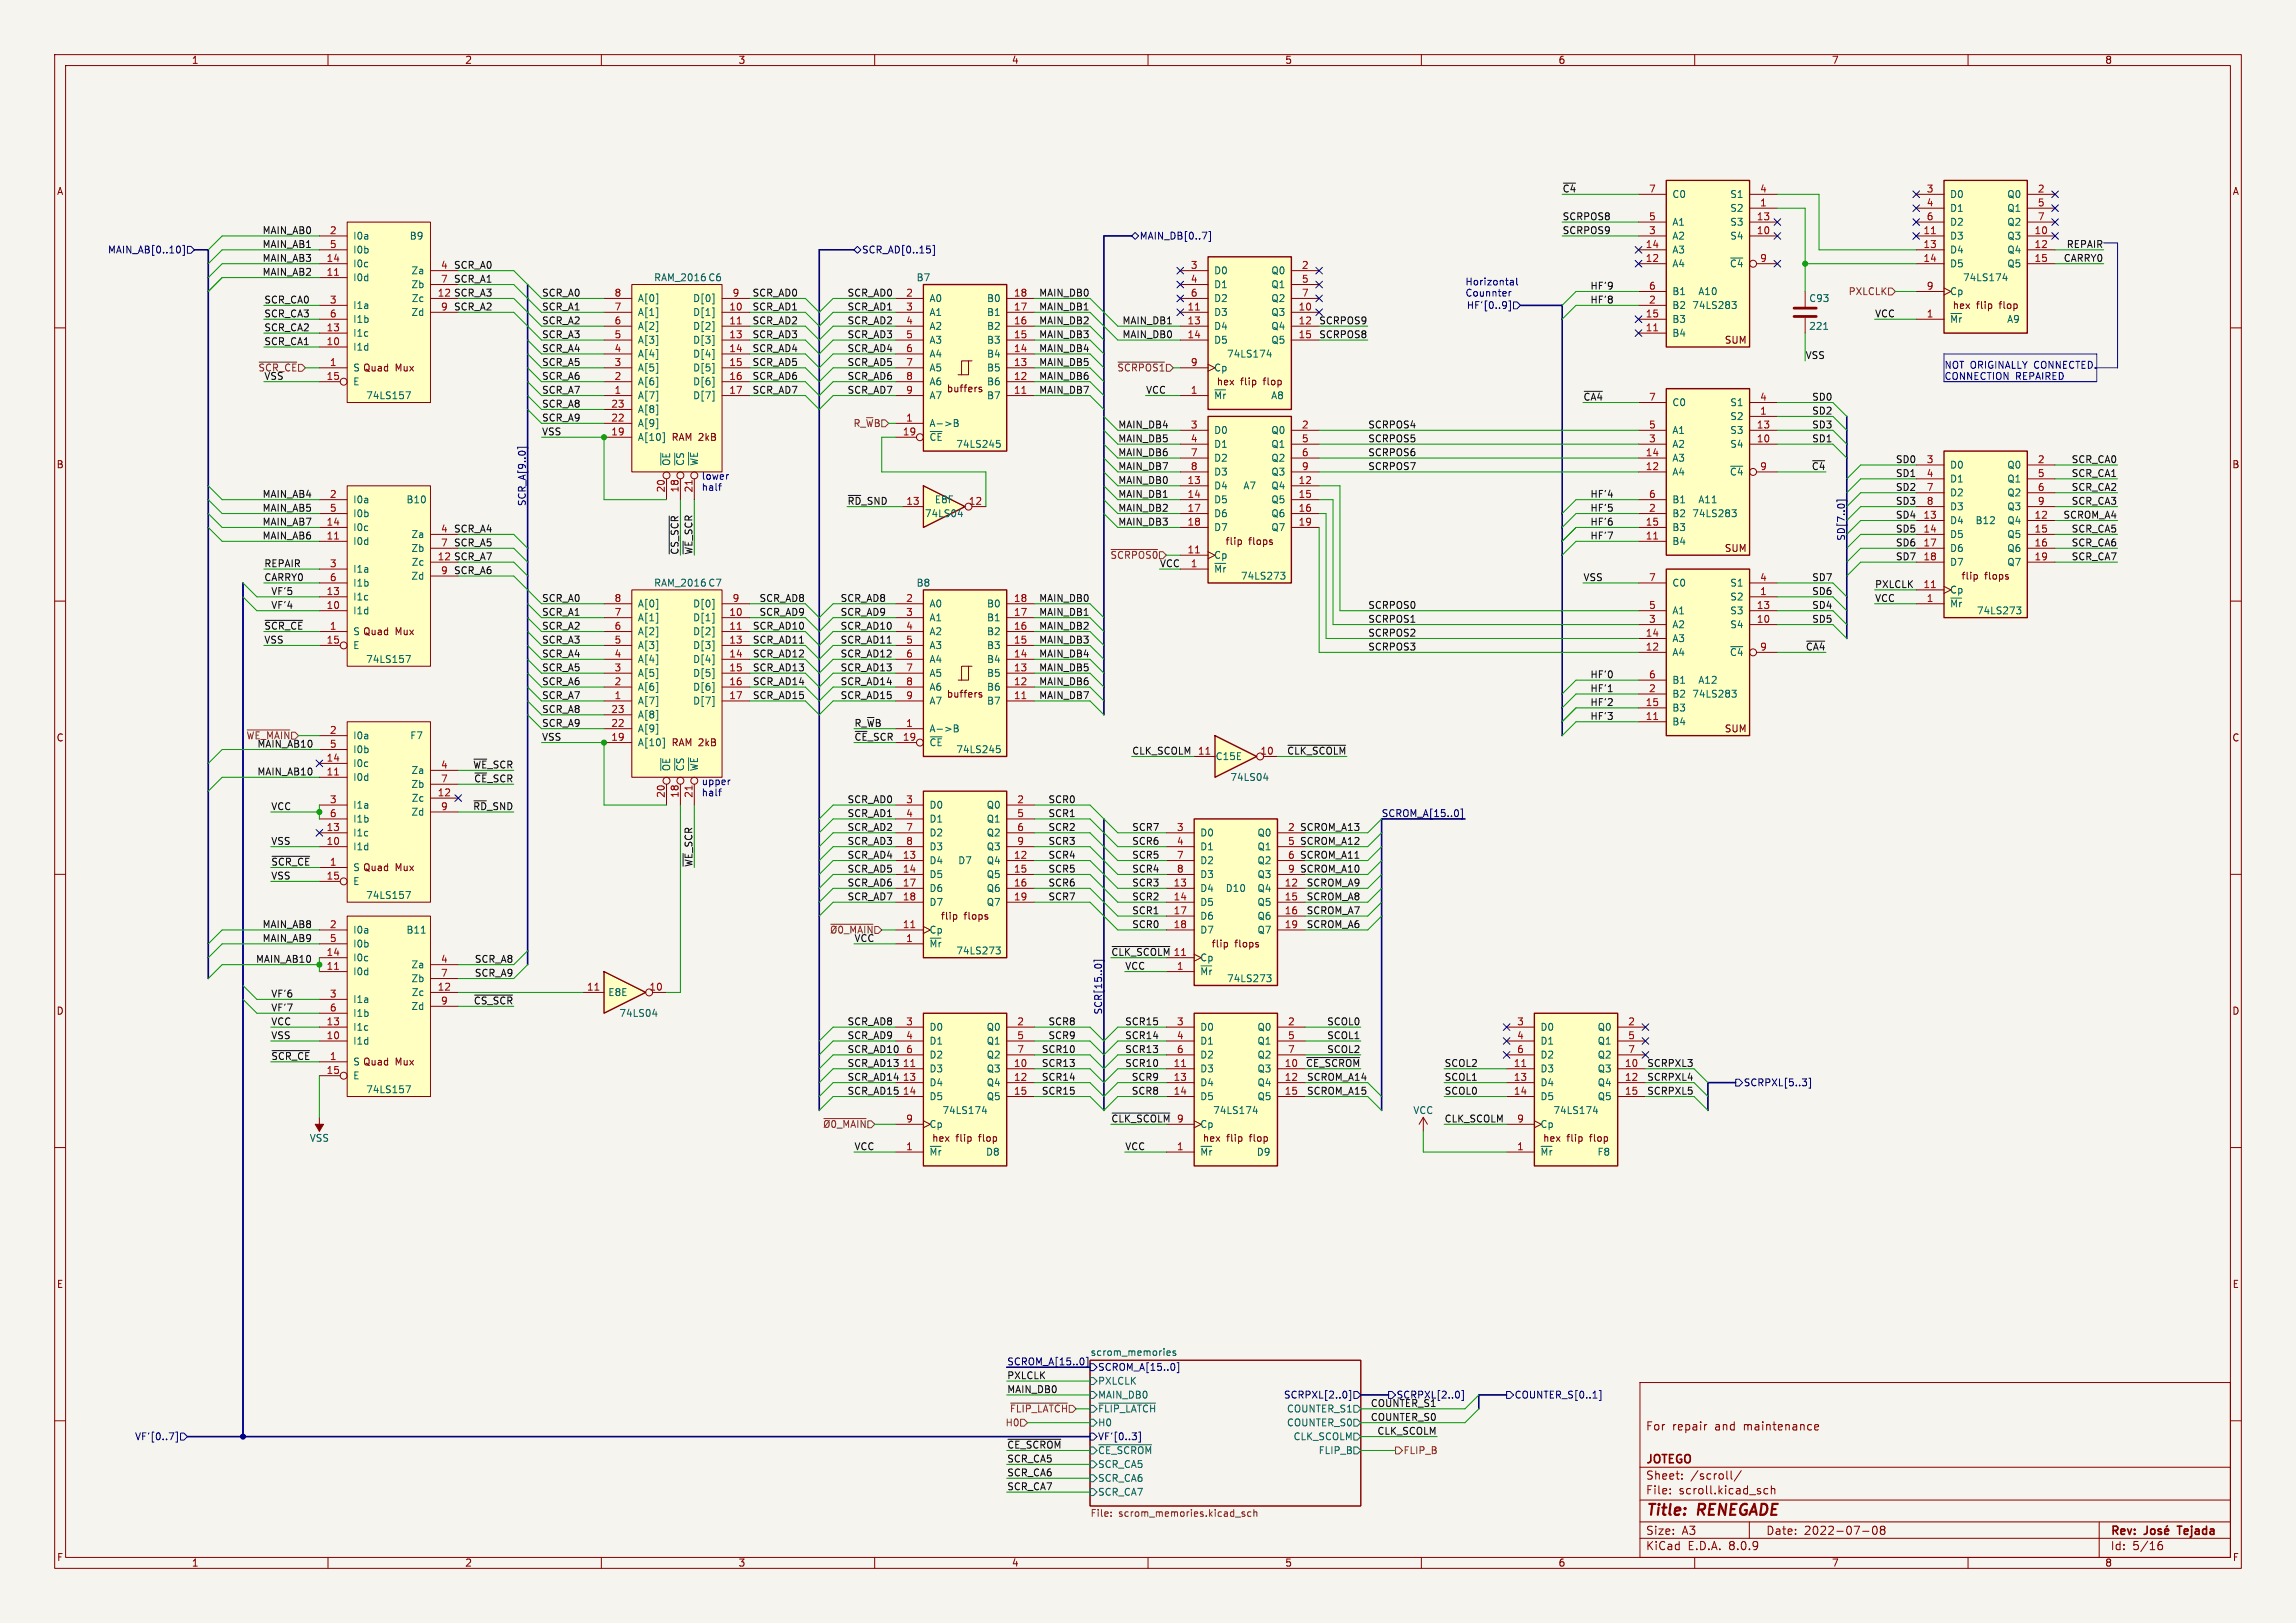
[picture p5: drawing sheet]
<svg xmlns="http://www.w3.org/2000/svg" width="420mm" height="297mm" viewBox="0 0 420 297" stroke-linecap="round" stroke-linejoin="round" font-family="sans-serif">
<defs><g id="words">
<g font-size="2.8" fill="#840000">
<text x="301" y="277.9">Title:</text>
<text x="310.6" y="277.9">RENEGADE</text>
</g>
<g font-size="2.1" fill="#840000">
<text x="301" y="262">For</text>
<text x="305.9" y="262">repair</text>
<text x="313.7" y="262">and</text>
<text x="319.1" y="262">maintenance</text>
<text x="301" y="268.2">JOTEGO</text>
<text x="301" y="273.7">File:</text>
<text x="301" y="271">Sheet:</text>
<text x="307.1" y="273.7">scroll.kicad_sch</text>
<text x="309.2" y="271">/scroll/</text>
<text x="301" y="281.1">Size:</text>
<text x="307.6" y="281.1">A3</text>
<text x="323" y="281.1">Date:</text>
<text x="330" y="281.1">2022-07-08</text>
<text x="386" y="281.3">Rev:</text>
<text x="399.1" y="281.3">Tejada</text>
<text x="301" y="283.9">KiCad</text>
<text x="308.7" y="283.9">E.D.A.</text>
<text x="316.3" y="283.9">8.0.9</text>
<text x="386" y="283.9">Id:</text>
<text x="390.1" y="283.9">5/16</text>
</g>
<g font-size="1.8" fill="#840000">
<text x="35" y="11.9">1</text>
<text x="85" y="11.9">2</text>
<text x="135" y="11.9">3</text>
<text x="185" y="11.9">4</text>
<text x="235" y="11.9">5</text>
<text x="285" y="11.9">6</text>
<text x="335" y="11.9">7</text>
<text x="385" y="11.9">8</text>
<text x="10.3" y="35.9">A</text>
<text x="408.3" y="35.9">A</text>
<text x="361.5" y="56.8">flip</text>
<text x="365.9" y="56.8">flop</text>
<text x="315.4" y="63.1">SUM</text>
<text x="72.3" y="68.2">Mux</text>
<text x="173.1" y="72">buffers</text>
<text x="226.9" y="70.7">flip</text>
<text x="231.3" y="70.7">flop</text>
<text x="122.7" y="80.9">RAM 2kB</text>
<text x="10.3" y="85.9">B</text>
<text x="408.2" y="85.9">B</text>
<text x="224.1" y="99.9">flip</text>
<text x="228.4" y="99.9">flops</text>
<text x="315.4" y="101.2">SUM</text>
<text x="358.7" y="106.3">flip</text>
<text x="363" y="106.3">flops</text>
<text x="72.3" y="116.4">Mux</text>
<text x="173.1" y="127.9">buffers</text>
<text x="10.3" y="135.9">C</text>
<text x="122.7" y="136.8">RAM 2kB</text>
<text x="315.4" y="134.2">SUM</text>
<text x="408.2" y="135.9">C</text>
<text x="72.3" y="159.6">Mux</text>
<text x="172" y="168.5">flip</text>
<text x="176.3" y="168.5">flops</text>
<text x="221.5" y="173.6">flip</text>
<text x="225.9" y="173.6">flops</text>
<text x="10.3" y="185.9">D</text>
<text x="408.2" y="185.9">D</text>
<text x="72.3" y="195.2">Mux</text>
<text x="174.9" y="209.2">flip</text>
<text x="179.2" y="209.2">flop</text>
<text x="224.4" y="209.2">flip</text>
<text x="228.7" y="209.2">flop</text>
<text x="286.6" y="209.2">flip</text>
<text x="291" y="209.2">flop</text>
<text x="10.3" y="235.9">E</text>
<text x="408.3" y="235.9">E</text>
<text x="10.3" y="285.9">F</text>
<text x="35" y="286.9">1</text>
<text x="85" y="286.9">2</text>
<text x="135" y="286.9">3</text>
<text x="185" y="286.9">4</text>
<text x="235" y="286.9">5</text>
<text x="285" y="286.9">6</text>
<text x="335" y="286.9">7</text>
<text x="385" y="286.9">8</text>
<text x="408.3" y="285.9">F</text>
</g>
<g font-size="1.8" fill="#0f0f0f">
<text x="285.8" y="35.3">~{C4}</text>
<text x="285.8" y="40.4">SCRPOS8</text>
<text x="47.9" y="48">MAIN_AB3</text>
<text x="47.9" y="42.9">MAIN_AB0</text>
<text x="47.9" y="45.5">MAIN_AB1</text>
<text x="285.8" y="42.9">SCRPOS9</text>
<text x="377.4" y="48">CARRY0</text>
<text x="378" y="45.5">REPAIR</text>
<text x="47.9" y="50.5">MAIN_AB2</text>
<text x="83" y="49.3">SCR_A0</text>
<text x="83" y="51.8">SCR_A1</text>
<text x="290.8" y="53.1">HF'9</text>
<text x="48.3" y="58.2">SCR_CA3</text>
<text x="48.3" y="55.6">SCR_CA0</text>
<text x="80" y="54.4">12 SCR_A3</text>
<text x="83" y="56.9">SCR_A2</text>
<text x="99.1" y="54.3">SCR_A0</text>
<text x="99.1" y="59.4">SCR_A2</text>
<text x="99.1" y="56.9">SCR_A1</text>
<text x="137.6" y="59.4">SCR_AD2</text>
<text x="137.6" y="56.9">SCR_AD1</text>
<text x="137.6" y="54.3">SCR_AD0</text>
<text x="154.9" y="56.9">SCR_AD1</text>
<text x="154.9" y="54.3">SCR_AD0</text>
<text x="154.9" y="59.4">SCR_AD2</text>
<text x="190" y="59.4">MAIN_DB2</text>
<text x="190" y="54.3">MAIN_DB0</text>
<text x="190" y="56.9">MAIN_DB1</text>
<text x="205.2" y="59.4">MAIN_DB1</text>
<text x="241.2" y="59.4">SCRPOS9</text>
<text x="290.8" y="55.6">HF'8</text>
<text x="342.9" y="58.2">VCC</text>
<text x="48.3" y="60.7">SCR_CA2</text>
<text x="48.3" y="63.2">SCR_CA1</text>
<text x="99.1" y="62">SCR_A3</text>
<text x="99.1" y="64.5">SCR_A4</text>
<text x="137.6" y="64.5">SCR_AD4</text>
<text x="137.6" y="62">SCR_AD3</text>
<text x="154.9" y="64.5">SCR_AD4</text>
<text x="154.9" y="62">SCR_AD3</text>
<text x="190" y="62">MAIN_DB3</text>
<text x="190" y="64.5">MAIN_DB4</text>
<text x="205.2" y="62">MAIN_DB0</text>
<text x="241.2" y="62">SCRPOS8</text>
<text x="330.2" y="65.8">VSS</text>
<text x="48.3" y="69.6">VSS</text>
<text x="99.1" y="69.6">SCR_A6</text>
<text x="99.1" y="67">SCR_A5</text>
<text x="137.6" y="69.6">SCR_AD6</text>
<text x="137.6" y="67">SCR_AD5</text>
<text x="154.9" y="67">SCR_AD5</text>
<text x="154.9" y="69.6">SCR_AD6</text>
<text x="190" y="69.6">MAIN_DB6</text>
<text x="190" y="67">MAIN_DB5</text>
<text x="99.1" y="72.1">SCR_A7</text>
<text x="99.1" y="74.7">SCR_A8</text>
<text x="99.1" y="77.2">SCR_A9</text>
<text x="137.6" y="72.1">SCR_AD7</text>
<text x="154.9" y="72.1">SCR_AD7</text>
<text x="190" y="72.1">MAIN_DB7</text>
<text x="209.5" y="72.1">VCC</text>
<text x="289.6" y="73.4">~{CA4}</text>
<text x="331.4" y="75.9">SD2</text>
<text x="331.4" y="73.4">SD0</text>
<text x="99.1" y="79.7">VSS</text>
<text x="204.5" y="81">MAIN_DB5</text>
<text x="204.5" y="78.5">MAIN_DB4</text>
<text x="204.5" y="83.6">MAIN_DB6</text>
<text x="250.2" y="83.6">SCRPOS6</text>
<text x="250.2" y="78.5">SCRPOS4</text>
<text x="250.2" y="81">SCRPOS5</text>
<text x="331.4" y="81">SD1</text>
<text x="331.4" y="78.5">SD3</text>
<text x="204.5" y="86.1">MAIN_DB7</text>
<text x="204.5" y="88.6">MAIN_DB0</text>
<text x="250.2" y="86.1">SCRPOS7</text>
<text x="331.3" y="86.1">~{C4}</text>
<text x="346.7" y="89.9">SD2</text>
<text x="346.7" y="87.4">SD1</text>
<text x="346.7" y="84.8">SD0</text>
<text x="378.9" y="84.8">SCR_CA0</text>
<text x="378.9" y="87.4">SCR_CA1</text>
<text x="378.9" y="89.9">SCR_CA2</text>
<text x="47.9" y="91.2">MAIN_AB4</text>
<text x="47.9" y="93.7">MAIN_AB5</text>
<text x="154.9" y="92.4">~{RD}_SND</text>
<text x="204.5" y="93.7">MAIN_DB2</text>
<text x="204.5" y="91.2">MAIN_DB1</text>
<text x="290.8" y="91.2">HF'4</text>
<text x="290.8" y="93.7">HF'5</text>
<text x="346.7" y="95">SD4</text>
<text x="346.7" y="92.4">SD3</text>
<text x="377.3" y="95">SCROM_A4</text>
<text x="378.9" y="92.4">SCR_CA3</text>
<text x="47.9" y="98.8">MAIN_AB6</text>
<text x="47.9" y="96.3">MAIN_AB7</text>
<text x="83" y="100.1">SCR_A5</text>
<text x="83" y="97.5">SCR_A4</text>
<text x="124.2" y="101.6" transform="rotate(-90 124.2 101.6)">~{CS_SCR}</text>
<text x="126.7" y="101.6" transform="rotate(-90 126.7 101.6)">~{WE}_SCR</text>
<text x="204.5" y="96.3">MAIN_DB3</text>
<text x="290.8" y="96.3">HF'6</text>
<text x="290.8" y="98.8">HF'7</text>
<text x="346.7" y="97.5">SD5</text>
<text x="346.7" y="100.1">SD6</text>
<text x="378.9" y="100.1">SCR_CA6</text>
<text x="378.9" y="97.5">SCR_CA5</text>
<text x="48.3" y="103.9">REPAIR</text>
<text x="48.3" y="106.4">CARRY0</text>
<text x="80" y="102.6">12 SCR_A7</text>
<text x="83" y="105.1">SCR_A6</text>
<text x="212.1" y="103.9">VCC</text>
<text x="289.6" y="106.4">VSS</text>
<text x="331.4" y="106.4">SD7</text>
<text x="342.9" y="107.7">PXLCLK</text>
<text x="346.7" y="102.6">SD7</text>
<text x="378.9" y="102.6">SCR_CA7</text>
<text x="49.5" y="109">VF'5</text>
<text x="49.5" y="111.5">VF'4</text>
<text x="99.1" y="110.2">SCR_A0</text>
<text x="99.1" y="112.8">SCR_A1</text>
<text x="138.8" y="110.2">SCR_AD8</text>
<text x="138.8" y="112.8">SCR_AD9</text>
<text x="153.7" y="110.2">SCR_AD8</text>
<text x="153.7" y="112.8">SCR_AD9</text>
<text x="190" y="110.2">MAIN_DB0</text>
<text x="190" y="112.8">MAIN_DB1</text>
<text x="250.2" y="111.5">SCRPOS0</text>
<text x="331.4" y="109">SD6</text>
<text x="331.4" y="111.5">SD4</text>
<text x="342.9" y="110.2">VCC</text>
<text x="48.3" y="115.3">~{SCR_CE}</text>
<text x="48.3" y="117.8">VSS</text>
<text x="99.1" y="117.8">SCR_A3</text>
<text x="99.1" y="115.3">SCR_A2</text>
<text x="137.6" y="117.8">SCR_AD11</text>
<text x="137.6" y="115.3">SCR_AD10</text>
<text x="153.7" y="115.3">SCR_AD10</text>
<text x="153.7" y="117.8">SCR_AD11</text>
<text x="190" y="115.3">MAIN_DB2</text>
<text x="190" y="117.8">MAIN_DB3</text>
<text x="250.2" y="119.1">SCRPOS3</text>
<text x="250.2" y="116.6">SCRPOS2</text>
<text x="250.2" y="114">SCRPOS1</text>
<text x="330.2" y="119.1">~{CA4}</text>
<text x="331.4" y="114">SD5</text>
<text x="99.1" y="122.9">SCR_A5</text>
<text x="99.1" y="125.5">SCR_A6</text>
<text x="99.1" y="120.4">SCR_A4</text>
<text x="137.6" y="122.9">SCR_AD13</text>
<text x="137.6" y="120.4">SCR_AD12</text>
<text x="137.6" y="125.5">SCR_AD14</text>
<text x="153.7" y="120.4">SCR_AD12</text>
<text x="153.7" y="122.9">SCR_AD13</text>
<text x="153.7" y="125.5">SCR_AD14</text>
<text x="190" y="125.5">MAIN_DB6</text>
<text x="190" y="122.9">MAIN_DB5</text>
<text x="190" y="120.4">MAIN_DB4</text>
<text x="290.8" y="124.2">HF'0</text>
<text x="99.1" y="128">SCR_A7</text>
<text x="99.1" y="130.5">SCR_A8</text>
<text x="137.6" y="128">SCR_AD15</text>
<text x="153.7" y="128">SCR_AD15</text>
<text x="190" y="128">MAIN_DB7</text>
<text x="290.8" y="126.7">HF'1</text>
<text x="290.8" y="131.8">HF'3</text>
<text x="290.8" y="129.3">HF'2</text>
<text x="47" y="136.9">MAIN_AB10</text>
<text x="99.1" y="133.1">SCR_A9</text>
<text x="99.1" y="135.6">VSS</text>
<text x="156.2" y="135.6">~{CE}_SCR19</text>
<text x="156.2" y="133.1">R_~{W}B</text>
<text x="47" y="142">MAIN_AB10</text>
<text x="86.5" y="140.7">~{WE}_SCR</text>
<text x="86.6" y="143.2">~{CE}_SCR</text>
<text x="207" y="138.2">CLK_SCOLM</text>
<text x="235.4" y="138.2">~{CLK_SCOLM}</text>
<text x="49.5" y="148.3">VCC</text>
<text x="86.5" y="148.3">~{RD}_SND</text>
<text x="154.9" y="149.6">SCR_AD1</text>
<text x="154.9" y="147.1">SCR_AD0</text>
<text x="191.7" y="147.1">SCR0</text>
<text x="191.7" y="149.6">SCR1</text>
<text x="49.5" y="154.7">VSS</text>
<text x="154.9" y="152.1">SCR_AD2</text>
<text x="154.9" y="154.7">SCR_AD3</text>
<text x="191.7" y="154.7">SCR3</text>
<text x="191.7" y="152.1">SCR2</text>
<text x="207" y="154.7">SCR6</text>
<text x="207" y="152.1">SCR7</text>
<text x="235.5" y="152.1">2 SCROM_A13</text>
<text x="235.5" y="154.7">5 SCROM_A12</text>
<text x="49.5" y="161">VSS</text>
<text x="49.5" y="158.5">~{SCR_CE}</text>
<text x="126.7" y="158.8" transform="rotate(-90 126.7 158.8)">~{WE}_SCR</text>
<text x="154.9" y="157.2">SCR_AD4</text>
<text x="154.9" y="159.8">SCR_AD5</text>
<text x="191.7" y="157.2">SCR4</text>
<text x="191.7" y="159.8">SCR5</text>
<text x="207" y="159.8">SCR4</text>
<text x="207" y="157.2">SCR5</text>
<text x="235.5" y="157.2">6 SCROM_A11</text>
<text x="235.5" y="159.8">9 SCROM_A10</text>
<text x="154.9" y="164.8">SCR_AD7</text>
<text x="154.9" y="162.3">SCR_AD6</text>
<text x="191.7" y="164.8">SCR7</text>
<text x="191.7" y="162.3">SCR6</text>
<text x="207" y="162.3">SCR3</text>
<text x="207" y="167.4">SCR1</text>
<text x="207" y="164.8">SCR2</text>
<text x="238.9" y="164.8">SCROM_A8</text>
<text x="238.9" y="167.4">SCROM_A7</text>
<text x="238.9" y="162.3">SCROM_A9</text>
<text x="47.9" y="172.5">MAIN_AB9</text>
<text x="47.9" y="169.9">MAIN_AB8</text>
<text x="156.2" y="172.5">VCC</text>
<text x="207" y="169.9">SCR0</text>
<text x="238.9" y="169.9">SCROM_A6</text>
<text x="46.7" y="176.3">MAIN_AB10</text>
<text x="86.8" y="178.8">SCR_A9</text>
<text x="86.8" y="176.3">SCR_A8</text>
<text x="203.2" y="175">~{CLK_SCOLM}</text>
<text x="205.7" y="177.5">VCC</text>
<text x="49.5" y="182.6">VF'6</text>
<text x="49.5" y="185.2">VF'7</text>
<text x="86.6" y="183.9">~{CS_SCR}</text>
<text x="49.5" y="187.7">VCC</text>
<text x="49.5" y="190.2">VSS</text>
<text x="154.9" y="190.2">SCR_AD9</text>
<text x="154.9" y="187.7">SCR_AD8</text>
<text x="191.7" y="187.7">SCR8</text>
<text x="191.7" y="190.2">SCR9</text>
<text x="205.7" y="187.7">SCR15</text>
<text x="205.7" y="190.2">SCR14</text>
<text x="242.7" y="190.2">SCOL1</text>
<text x="242.7" y="187.7">SCOL0</text>
<text x="49.5" y="194">~{SCR_CE}</text>
<text x="154.9" y="192.8">SCR_AD10</text>
<text x="154.9" y="197.9">SCR_AD14</text>
<text x="154.9" y="195.3">SCR_AD13</text>
<text x="190.5" y="192.8">SCR10</text>
<text x="190.5" y="195.3">SCR13</text>
<text x="190.5" y="197.9">SCR14</text>
<text x="205.7" y="192.8">SCR13</text>
<text x="205.7" y="195.3">SCR10</text>
<text x="206.9" y="197.9">SCR9</text>
<text x="238.8" y="195.3">~{CE_SCROM}</text>
<text x="239" y="197.9">SCROM_A14</text>
<text x="242.7" y="192.8">SCOL2</text>
<text x="264.2" y="197.9">SCOL1</text>
<text x="264.2" y="195.3">SCOL2</text>
<text x="301.2" y="195.3">SCRPXL3</text>
<text x="301.2" y="197.9">SCRPXL4</text>
<text x="154.9" y="200.4">SCR_AD15</text>
<text x="190.5" y="200.4">SCR15</text>
<text x="206.9" y="200.4">SCR8</text>
<text x="239" y="200.4">SCROM_A15</text>
<text x="264.2" y="200.4">SCOL0</text>
<text x="301.2" y="200.4">SCRPXL5</text>
<text x="203.2" y="205.5">~{CLK_SCOLM}</text>
<text x="264.2" y="205.5">CLK_SCOLM</text>
<text x="156.2" y="210.6">VCC</text>
<text x="205.7" y="210.6">VCC</text>
<text x="184.1" y="252.5">PXLCLK</text>
<text x="184.1" y="255">MAIN_DB0</text>
<text x="250.7" y="257.5">COUNTER_S1</text>
<text x="250.7" y="260.1">COUNTER_S0</text>
<text x="251.9" y="262.6">CLK_SCOLM</text>
<text x="184.1" y="267.7">SCR_CA5</text>
<text x="184.1" y="265.2">~{CE_SCROM}</text>
<text x="184.1" y="270.2">SCR_CA6</text>
<text x="184.1" y="272.8">SCR_CA7</text>
</g>
<g font-size="1.8" fill="#a90000">
<text x="301.6" y="35.3">7</text>
<text x="321.9" y="35.3">4</text>
<text x="352.4" y="35.3">3</text>
<text x="372.7" y="35.3">2</text>
<text x="301.6" y="40.4">5</text>
<text x="321.3" y="40.4">13</text>
<text x="321.9" y="37.8">1</text>
<text x="352.4" y="37.8">4</text>
<text x="352.4" y="40.4">6</text>
<text x="372.7" y="37.8">5</text>
<text x="372.7" y="40.4">7</text>
<text x="60.3" y="42.9">2</text>
<text x="60.3" y="45.5">5</text>
<text x="300.9" y="45.5">14</text>
<text x="301.6" y="42.9">3</text>
<text x="321.3" y="42.9">10</text>
<text x="351.7" y="42.9">11</text>
<text x="351.7" y="45.5">13</text>
<text x="372.1" y="42.9">10</text>
<text x="372.1" y="45.5">12</text>
<text x="59.6" y="50.5">11</text>
<text x="59.6" y="48">14</text>
<text x="80.6" y="49.3">4</text>
<text x="80.6" y="51.8">7</text>
<text x="217.7" y="49.3">3</text>
<text x="217.7" y="51.8">4</text>
<text x="238.1" y="49.3">2</text>
<text x="238.1" y="51.8">5</text>
<text x="300.9" y="48">12</text>
<text x="301.6" y="53.1">6</text>
<text x="321.9" y="48">9</text>
<text x="351.7" y="48">14</text>
<text x="352.4" y="53.1">9</text>
<text x="372.1" y="48">15</text>
<text x="60.3" y="55.6">3</text>
<text x="60.3" y="58.2">6</text>
<text x="80.6" y="56.9">9</text>
<text x="112.3" y="59.4">6</text>
<text x="112.3" y="56.9">7</text>
<text x="112.3" y="54.4">8</text>
<text x="133.3" y="56.9">10</text>
<text x="133.3" y="59.4">11</text>
<text x="133.9" y="54.4">9</text>
<text x="165.7" y="54.4">2</text>
<text x="165.7" y="56.9">3</text>
<text x="165.7" y="59.4">4</text>
<text x="185.4" y="59.4">16</text>
<text x="185.4" y="56.9">17</text>
<text x="185.4" y="54.4">18</text>
<text x="217.1" y="56.9">11</text>
<text x="217.1" y="59.4">13</text>
<text x="217.7" y="54.4">6</text>
<text x="237.4" y="56.9">10</text>
<text x="237.4" y="59.4">12</text>
<text x="238.1" y="54.4">7</text>
<text x="300.9" y="58.2">15</text>
<text x="301.6" y="55.6">2</text>
<text x="352.4" y="58.2">1</text>
<text x="59.6" y="63.2">10</text>
<text x="59.6" y="60.7">13</text>
<text x="112.3" y="64.5">4</text>
<text x="112.3" y="62">5</text>
<text x="133.3" y="62">13</text>
<text x="133.3" y="64.5">14</text>
<text x="165.7" y="62">5</text>
<text x="165.7" y="64.5">6</text>
<text x="185.4" y="64.5">14</text>
<text x="185.4" y="62">15</text>
<text x="217.1" y="62">14</text>
<text x="237.4" y="62">15</text>
<text x="300.9" y="60.7">11</text>
<text x="59.6" y="69.6">15</text>
<text x="60.3" y="67.1">1</text>
<text x="112.3" y="69.6">2</text>
<text x="112.3" y="67.1">3</text>
<text x="133.3" y="67.1">15</text>
<text x="133.3" y="69.6">16</text>
<text x="165.7" y="67.1">7</text>
<text x="165.7" y="69.6">8</text>
<text x="185.4" y="69.6">12</text>
<text x="185.4" y="67.1">13</text>
<text x="217.7" y="67.1">9</text>
<text x="111.7" y="77.2">22</text>
<text x="111.7" y="74.7">23</text>
<text x="112.3" y="72.1">1</text>
<text x="133.3" y="72.1">17</text>
<text x="165.7" y="77.2">1</text>
<text x="165.7" y="72.1">9</text>
<text x="185.4" y="72.1">11</text>
<text x="217.7" y="72.1">1</text>
<text x="301.6" y="73.4">7</text>
<text x="321.9" y="75.9">1</text>
<text x="321.9" y="73.4">4</text>
<text x="111.7" y="79.8">19</text>
<text x="165.1" y="79.8">19</text>
<text x="217.7" y="78.5">3</text>
<text x="217.7" y="81">4</text>
<text x="217.7" y="83.6">7</text>
<text x="238.1" y="78.5">2</text>
<text x="238.1" y="81">5</text>
<text x="238.1" y="83.6">6</text>
<text x="300.9" y="83.6">14</text>
<text x="301.6" y="81">3</text>
<text x="301.6" y="78.5">5</text>
<text x="321.3" y="81">10</text>
<text x="321.3" y="78.5">13</text>
<text x="217.1" y="88.6">13</text>
<text x="217.7" y="86.1">8</text>
<text x="237.4" y="88.6">12</text>
<text x="238.1" y="86.1">9</text>
<text x="300.9" y="86.1">12</text>
<text x="321.9" y="86.1">9</text>
<text x="352.4" y="84.8">3</text>
<text x="352.4" y="87.4">4</text>
<text x="352.4" y="89.9">7</text>
<text x="372.7" y="84.8">2</text>
<text x="372.7" y="87.4">5</text>
<text x="372.7" y="89.9">6</text>
<text x="60.3" y="91.2">2</text>
<text x="60.3" y="93.7">5</text>
<text x="121.7" y="90.2" transform="rotate(-90 121.7 90.2)">20</text>
<text x="124.2" y="90.2" transform="rotate(-90 124.2 90.2)">18</text>
<text x="126.7" y="90.2" transform="rotate(-90 126.7 90.2)">21</text>
<text x="165.7" y="92.5">13</text>
<text x="177.1" y="92.5">12</text>
<text x="217.1" y="91.2">14</text>
<text x="217.1" y="93.7">17</text>
<text x="237.4" y="91.2">15</text>
<text x="237.4" y="93.7">16</text>
<text x="301.6" y="93.7">2</text>
<text x="301.6" y="91.2">6</text>
<text x="351.7" y="95">13</text>
<text x="352.4" y="92.5">8</text>
<text x="372.1" y="95">12</text>
<text x="372.7" y="92.5">9</text>
<text x="59.6" y="98.8">11</text>
<text x="59.6" y="96.3">14</text>
<text x="80.6" y="97.5">4</text>
<text x="80.6" y="100.1">7</text>
<text x="217.1" y="101.3">11</text>
<text x="217.1" y="96.3">18</text>
<text x="237.4" y="96.3">19</text>
<text x="300.9" y="98.8">11</text>
<text x="300.9" y="96.3">15</text>
<text x="351.7" y="97.5">14</text>
<text x="351.7" y="100.1">17</text>
<text x="372.1" y="97.5">15</text>
<text x="372.1" y="100.1">16</text>
<text x="60.3" y="103.9">3</text>
<text x="60.3" y="106.4">6</text>
<text x="80.6" y="105.2">9</text>
<text x="217.7" y="103.9">1</text>
<text x="301.6" y="106.4">7</text>
<text x="321.9" y="106.4">4</text>
<text x="351.7" y="107.7">11</text>
<text x="351.7" y="102.6">18</text>
<text x="372.1" y="102.6">19</text>
<text x="59.6" y="111.5">10</text>
<text x="59.6" y="109">13</text>
<text x="112.3" y="112.8">7</text>
<text x="112.3" y="110.2">8</text>
<text x="133.3" y="112.8">10</text>
<text x="133.9" y="110.2">9</text>
<text x="165.7" y="110.2">2</text>
<text x="165.7" y="112.8">3</text>
<text x="185.4" y="112.8">17</text>
<text x="185.4" y="110.2">18</text>
<text x="301.6" y="111.5">5</text>
<text x="321.3" y="111.5">13</text>
<text x="321.9" y="109">1</text>
<text x="352.4" y="110.2">1</text>
<text x="59.6" y="117.9">15</text>
<text x="60.3" y="115.3">1</text>
<text x="112.3" y="117.9">5</text>
<text x="112.3" y="115.3">6</text>
<text x="133.3" y="115.3">11</text>
<text x="133.3" y="117.9">13</text>
<text x="165.7" y="115.3">4</text>
<text x="165.7" y="117.9">5</text>
<text x="185.4" y="117.9">15</text>
<text x="185.4" y="115.3">16</text>
<text x="300.9" y="119.1">12</text>
<text x="300.9" y="116.6">14</text>
<text x="301.6" y="114">3</text>
<text x="321.3" y="114">10</text>
<text x="321.9" y="119.1">9</text>
<text x="112.3" y="125.5">2</text>
<text x="112.3" y="122.9">3</text>
<text x="112.3" y="120.4">4</text>
<text x="133.3" y="120.4">14</text>
<text x="133.3" y="122.9">15</text>
<text x="133.3" y="125.5">16</text>
<text x="165.7" y="120.4">6</text>
<text x="165.7" y="122.9">7</text>
<text x="165.7" y="125.5">8</text>
<text x="185.4" y="125.5">12</text>
<text x="185.4" y="122.9">13</text>
<text x="185.4" y="120.4">14</text>
<text x="301.6" y="124.2">6</text>
<text x="111.7" y="130.6">23</text>
<text x="112.3" y="128">1</text>
<text x="133.3" y="128">17</text>
<text x="165.7" y="128">9</text>
<text x="185.4" y="128">11</text>
<text x="300.9" y="131.8">11</text>
<text x="300.9" y="129.3">15</text>
<text x="301.6" y="126.7">2</text>
<text x="60.3" y="134.4">2</text>
<text x="60.3" y="136.9">5</text>
<text x="111.7" y="135.6">19</text>
<text x="111.7" y="133.1">22</text>
<text x="165.7" y="133.1">1</text>
<text x="59.6" y="142">11</text>
<text x="59.6" y="139.4">14</text>
<text x="80.6" y="140.7">4</text>
<text x="80.6" y="143.3">7</text>
<text x="219" y="138.2">11</text>
<text x="230.5" y="138.2">10</text>
<text x="60.3" y="147.1">3</text>
<text x="60.3" y="149.6">6</text>
<text x="80" y="145.8">12</text>
<text x="80.6" y="148.3">9</text>
<text x="121.7" y="146.1" transform="rotate(-90 121.7 146.1)">20</text>
<text x="124.2" y="146.1" transform="rotate(-90 124.2 146.1)">18</text>
<text x="126.7" y="146.1" transform="rotate(-90 126.7 146.1)">21</text>
<text x="165.7" y="147.1">3</text>
<text x="165.7" y="149.6">4</text>
<text x="186" y="147.1">2</text>
<text x="186" y="149.6">5</text>
<text x="59.6" y="154.7">10</text>
<text x="59.6" y="152.1">13</text>
<text x="165.7" y="152.1">7</text>
<text x="165.7" y="154.7">8</text>
<text x="186" y="152.1">6</text>
<text x="186" y="154.7">9</text>
<text x="215.2" y="152.1">3</text>
<text x="215.2" y="154.7">4</text>
<text x="59.6" y="161">15</text>
<text x="60.3" y="158.5">1</text>
<text x="165.1" y="157.2">13</text>
<text x="165.1" y="159.8">14</text>
<text x="185.4" y="157.2">12</text>
<text x="185.4" y="159.8">15</text>
<text x="215.2" y="157.2">7</text>
<text x="215.2" y="159.8">8</text>
<text x="165.1" y="162.3">17</text>
<text x="165.1" y="164.8">18</text>
<text x="185.4" y="162.3">16</text>
<text x="185.4" y="164.8">19</text>
<text x="214.6" y="162.3">13</text>
<text x="214.6" y="164.8">14</text>
<text x="214.6" y="167.4">17</text>
<text x="234.9" y="162.3">12</text>
<text x="234.9" y="164.8">15</text>
<text x="234.9" y="167.4">16</text>
<text x="60.3" y="169.9">2</text>
<text x="60.3" y="172.5">5</text>
<text x="165.1" y="169.9">11</text>
<text x="165.7" y="172.5">1</text>
<text x="214.6" y="169.9">18</text>
<text x="234.9" y="169.9">19</text>
<text x="59.6" y="177.5">11</text>
<text x="59.6" y="175">14</text>
<text x="80.6" y="176.3">4</text>
<text x="80.6" y="178.8">7</text>
<text x="214.6" y="175">11</text>
<text x="215.2" y="177.5">1</text>
<text x="60.3" y="182.6">3</text>
<text x="60.3" y="185.2">6</text>
<text x="80" y="181.4">12</text>
<text x="80.6" y="183.9">9</text>
<text x="107.3" y="181.4">11</text>
<text x="118.7" y="181.4">10</text>
<text x="59.6" y="190.2">10</text>
<text x="59.6" y="187.7">13</text>
<text x="165.7" y="187.7">3</text>
<text x="165.7" y="190.2">4</text>
<text x="186" y="187.7">2</text>
<text x="186" y="190.2">5</text>
<text x="215.2" y="187.7">3</text>
<text x="215.2" y="190.2">4</text>
<text x="235.5" y="187.7">2</text>
<text x="235.5" y="190.2">5</text>
<text x="277.4" y="187.7">3</text>
<text x="277.4" y="190.2">4</text>
<text x="297.7" y="187.7">2</text>
<text x="297.7" y="190.2">5</text>
<text x="59.6" y="196.6">15</text>
<text x="60.3" y="194.1">1</text>
<text x="165.1" y="195.3">11</text>
<text x="165.1" y="197.9">13</text>
<text x="165.7" y="192.8">6</text>
<text x="185.4" y="195.3">10</text>
<text x="185.4" y="197.9">12</text>
<text x="186" y="192.8">7</text>
<text x="214.6" y="195.3">11</text>
<text x="214.6" y="197.9">13</text>
<text x="215.2" y="192.8">6</text>
<text x="234.9" y="195.3">10</text>
<text x="234.9" y="197.9">12</text>
<text x="235.5" y="192.8">7</text>
<text x="276.8" y="195.3">11</text>
<text x="276.8" y="197.9">13</text>
<text x="277.4" y="192.8">6</text>
<text x="297.1" y="195.3">10</text>
<text x="297.1" y="197.9">12</text>
<text x="297.7" y="192.8">7</text>
<text x="165.1" y="200.4">14</text>
<text x="185.4" y="200.4">15</text>
<text x="214.6" y="200.4">14</text>
<text x="234.9" y="200.4">15</text>
<text x="276.8" y="200.4">14</text>
<text x="297.1" y="200.4">15</text>
<text x="165.7" y="205.5">9</text>
<text x="215.2" y="205.5">9</text>
<text x="277.4" y="205.5">9</text>
<text x="165.7" y="210.6">1</text>
<text x="215.2" y="210.6">1</text>
<text x="277.4" y="210.6">1</text>
</g>
<g font-size="1.8" fill="#006464">
<text x="305.8" y="41.5">A1</text>
<text x="305.8" y="36.4">C0</text>
<text x="316.4" y="39">S2</text>
<text x="316.4" y="41.5">S3</text>
<text x="316.4" y="36.4">S1</text>
<text x="356.6" y="36.4">D0</text>
<text x="356.6" y="39">D1</text>
<text x="356.6" y="41.5">D2</text>
<text x="367.1" y="36.4">Q0</text>
<text x="367.1" y="39">Q1</text>
<text x="367.1" y="41.5">Q2</text>
<text x="64.5" y="44">I0a</text>
<text x="64.5" y="46.6">I0b</text>
<text x="74.9" y="44">B9</text>
<text x="305.8" y="46.6">A3</text>
<text x="305.8" y="44">A2</text>
<text x="316.4" y="44">S4</text>
<text x="356.6" y="44">D3</text>
<text x="356.6" y="46.6">D4</text>
<text x="367.1" y="44">Q3</text>
<text x="367.1" y="46.6">Q4</text>
<text x="64.5" y="51.7">I0d</text>
<text x="64.5" y="49.1">I0c</text>
<text x="75.2" y="50.4">Za</text>
<text x="75.2" y="52.9">Zb</text>
<text x="119.6" y="51.7">RAM_2016 C6</text>
<text x="167.6" y="51.7">B7</text>
<text x="222" y="50.4">D0</text>
<text x="222" y="52.9">D1</text>
<text x="232.5" y="50.4">Q0</text>
<text x="232.5" y="52.9">Q1</text>
<text x="305.8" y="49.1">A4</text>
<text x="316.3" y="49.1">~{C4}</text>
<text x="356.6" y="49.1">D5</text>
<text x="359" y="51.7">74LS174</text>
<text x="367.1" y="49.1">Q5</text>
<text x="64.5" y="56.7">I1a</text>
<text x="64.5" y="59.3">I1b</text>
<text x="75.2" y="58">Zd</text>
<text x="75.2" y="55.5">Zc</text>
<text x="116.6" y="58">A[1]</text>
<text x="116.6" y="55.5">A[0]</text>
<text x="126.7" y="58">D[1]</text>
<text x="126.7" y="55.5">D[0]</text>
<text x="169.9" y="55.5">A0</text>
<text x="169.9" y="58">A1</text>
<text x="180.5" y="58">B1</text>
<text x="180.5" y="55.5">B0</text>
<text x="222" y="58">D3</text>
<text x="222" y="55.5">D2</text>
<text x="232.5" y="58">Q3</text>
<text x="232.5" y="55.5">Q2</text>
<text x="305.8" y="59.3">B3</text>
<text x="305.8" y="56.7">B2</text>
<text x="305.8" y="54.2">B1</text>
<text x="309.4" y="56.7">74LS283</text>
<text x="310.6" y="54.2">A10</text>
<text x="330.8" y="55.5">C93</text>
<text x="356.6" y="59.3">~{Mr}</text>
<text x="356.6" y="54.2">Cp</text>
<text x="357.1" y="56.8">hex</text>
<text x="367" y="59.3">A9</text>
<text x="64.5" y="64.4">I1d</text>
<text x="64.5" y="61.8">I1c</text>
<text x="116.6" y="65.6">A[4]</text>
<text x="116.6" y="63.1">A[3]</text>
<text x="116.6" y="60.6">A[2]</text>
<text x="126.7" y="60.6">D[2]</text>
<text x="126.7" y="63.1">D[3]</text>
<text x="126.7" y="65.6">D[4]</text>
<text x="169.9" y="60.6">A2</text>
<text x="169.9" y="63.1">A3</text>
<text x="169.9" y="65.6">A4</text>
<text x="180.5" y="65.6">B4</text>
<text x="180.5" y="63.1">B3</text>
<text x="180.5" y="60.6">B2</text>
<text x="222" y="60.6">D4</text>
<text x="222" y="63.1">D5</text>
<text x="224.4" y="65.6">74LS174</text>
<text x="232.5" y="60.6">Q4</text>
<text x="232.5" y="63.1">Q5</text>
<text x="305.8" y="61.8">B4</text>
<text x="330.8" y="60.6">221</text>
<text x="64.5" y="68.2">S Quad</text>
<text x="64.5" y="70.7">E</text>
<text x="116.6" y="70.7">A[6]</text>
<text x="116.6" y="68.2">A[5]</text>
<text x="126.7" y="68.2">D[5]</text>
<text x="126.7" y="70.7">D[6]</text>
<text x="169.9" y="68.2">A5</text>
<text x="169.9" y="70.7">A6</text>
<text x="180.5" y="70.7">B6</text>
<text x="180.5" y="68.2">B5</text>
<text x="222" y="68.2">Cp</text>
<text x="222.5" y="70.7">hex</text>
<text x="66.9" y="73.3">74LS157</text>
<text x="116.6" y="73.3">A[7]</text>
<text x="116.6" y="75.8">A[8]</text>
<text x="126.7" y="73.3">D[7]</text>
<text x="169.9" y="73.3">A7</text>
<text x="180.5" y="73.3">B7</text>
<text x="222" y="73.3">~{Mr}</text>
<text x="232.4" y="73.3">A8</text>
<text x="305.8" y="74.5">C0</text>
<text x="316.4" y="77.1">S2</text>
<text x="316.4" y="74.5">S1</text>
<text x="116.6" y="80.9">A[10]</text>
<text x="116.6" y="78.3">A[9]</text>
<text x="169.9" y="78.3">A-&gt;B</text>
<text x="169.9" y="80.9">~{CE}</text>
<text x="174.8" y="82.1">74LS245</text>
<text x="222" y="79.6">D0</text>
<text x="222" y="82.1">D1</text>
<text x="232.5" y="79.6">Q0</text>
<text x="232.5" y="82.1">Q1</text>
<text x="305.8" y="82.1">A2</text>
<text x="305.8" y="79.6">A1</text>
<text x="316.4" y="82.1">S4</text>
<text x="316.4" y="79.6">S3</text>
<text x="122.8" y="85.3" transform="rotate(-90 122.8 85.3)">~{OE}</text>
<text x="125.3" y="85.3" transform="rotate(-90 125.3 85.3)">~{CS}</text>
<text x="127.9" y="85.3" transform="rotate(-90 127.9 85.3)">~{WE}</text>
<text x="222" y="89.8">D4</text>
<text x="222" y="84.7">D2</text>
<text x="222" y="87.2">D3</text>
<text x="227.3" y="89.8">A7</text>
<text x="232.5" y="89.8">Q4</text>
<text x="232.5" y="84.7">Q2</text>
<text x="232.5" y="87.2">Q3</text>
<text x="305.8" y="87.2">A4</text>
<text x="305.8" y="84.7">A3</text>
<text x="316.3" y="87.2">~{C4}</text>
<text x="356.6" y="86">D0</text>
<text x="356.6" y="88.5">D1</text>
<text x="367.1" y="86">Q0</text>
<text x="367.1" y="88.5">Q1</text>
<text x="64.5" y="92.3">I0a</text>
<text x="64.5" y="94.8">I0b</text>
<text x="74.3" y="92.3">B10</text>
<text x="169.1" y="94.8">74LS04</text>
<text x="170.9" y="92.3">E8F</text>
<text x="222" y="92.3">D5</text>
<text x="222" y="94.8">D6</text>
<text x="232.5" y="92.3">Q5</text>
<text x="232.5" y="94.8">Q6</text>
<text x="305.8" y="94.8">B2</text>
<text x="305.8" y="92.3">B1</text>
<text x="309.4" y="94.8">74LS283</text>
<text x="310.6" y="92.3">A11</text>
<text x="356.6" y="91">D2</text>
<text x="356.6" y="93.6">D3</text>
<text x="367.1" y="91">Q2</text>
<text x="367.1" y="93.6">Q3</text>
<text x="64.5" y="99.9">I0d</text>
<text x="64.5" y="97.4">I0c</text>
<text x="75.2" y="98.7">Za</text>
<text x="75.2" y="101.2">Zb</text>
<text x="222" y="97.4">D7</text>
<text x="232.5" y="97.4">Q7</text>
<text x="305.8" y="99.9">B4</text>
<text x="305.8" y="97.4">B3</text>
<text x="356.6" y="96.1">D4</text>
<text x="356.6" y="98.7">D5</text>
<text x="356.6" y="101.2">D6</text>
<text x="361.3" y="96.1">B12</text>
<text x="367.1" y="96.1">Q4</text>
<text x="367.1" y="98.7">Q5</text>
<text x="367.1" y="101.2">Q6</text>
<text x="64.5" y="105">I1a</text>
<text x="64.5" y="107.5">I1b</text>
<text x="75.2" y="106.3">Zd</text>
<text x="75.2" y="103.7">Zc</text>
<text x="119.6" y="107.5">RAM_2016 C7</text>
<text x="167.6" y="107.5">B8</text>
<text x="222" y="105">~{Mr}</text>
<text x="222" y="102.5">Cp</text>
<text x="226.9" y="106.3">74LS273</text>
<text x="305.8" y="107.5">C0</text>
<text x="316.4" y="107.5">S1</text>
<text x="356.6" y="103.7">D7</text>
<text x="367.1" y="103.7">Q7</text>
<text x="64.5" y="112.6">I1d</text>
<text x="64.5" y="110.1">I1c</text>
<text x="116.6" y="113.9">A[1]</text>
<text x="116.6" y="111.4">A[0]</text>
<text x="126.7" y="113.9">D[1]</text>
<text x="126.7" y="111.4">D[0]</text>
<text x="169.9" y="111.4">A0</text>
<text x="169.9" y="113.9">A1</text>
<text x="180.5" y="113.9">B1</text>
<text x="180.5" y="111.4">B0</text>
<text x="305.8" y="112.6">A1</text>
<text x="316.4" y="110.1">S2</text>
<text x="316.4" y="112.6">S3</text>
<text x="356.6" y="111.4">~{Mr}</text>
<text x="356.6" y="108.8">Cp</text>
<text x="361.5" y="112.6">74LS273</text>
<text x="64.5" y="116.4">S Quad</text>
<text x="64.5" y="119">E</text>
<text x="116.6" y="119">A[3]</text>
<text x="116.6" y="116.4">A[2]</text>
<text x="126.7" y="116.4">D[2]</text>
<text x="126.7" y="119">D[3]</text>
<text x="169.9" y="116.4">A2</text>
<text x="169.9" y="119">A3</text>
<text x="180.5" y="119">B3</text>
<text x="180.5" y="116.4">B2</text>
<text x="305.8" y="117.7">A3</text>
<text x="305.8" y="115.2">A2</text>
<text x="316.4" y="115.2">S4</text>
<text x="66.9" y="121.5">74LS157</text>
<text x="116.6" y="124.1">A[5]</text>
<text x="116.6" y="121.5">A[4]</text>
<text x="126.7" y="121.5">D[4]</text>
<text x="126.7" y="124.1">D[5]</text>
<text x="169.9" y="121.5">A4</text>
<text x="169.9" y="124.1">A5</text>
<text x="180.5" y="124.1">B5</text>
<text x="180.5" y="121.5">B4</text>
<text x="305.8" y="120.2">A4</text>
<text x="305.8" y="125.3">B1</text>
<text x="310.6" y="125.3">A12</text>
<text x="316.3" y="120.2">~{C4}</text>
<text x="116.6" y="129.1">A[7]</text>
<text x="116.6" y="126.6">A[6]</text>
<text x="116.6" y="131.7">A[8]</text>
<text x="126.7" y="126.6">D[6]</text>
<text x="126.7" y="129.1">D[7]</text>
<text x="169.9" y="126.6">A6</text>
<text x="169.9" y="129.1">A7</text>
<text x="180.5" y="129.1">B7</text>
<text x="180.5" y="126.6">B6</text>
<text x="305.8" y="130.4">B3</text>
<text x="305.8" y="127.9">B2</text>
<text x="309.4" y="127.9">74LS283</text>
<text x="64.5" y="135.5">I0a</text>
<text x="74.9" y="135.5">F7</text>
<text x="116.6" y="136.8">A[10]</text>
<text x="116.6" y="134.2">A[9]</text>
<text x="169.9" y="134.2">A-&gt;B</text>
<text x="169.9" y="136.8">~{CE}</text>
<text x="305.8" y="132.9">B4</text>
<text x="64.5" y="143.1">I0d</text>
<text x="64.5" y="140.6">I0c</text>
<text x="64.5" y="138">I0b</text>
<text x="75.2" y="141.8">Za</text>
<text x="122.8" y="141.2" transform="rotate(-90 122.8 141.2)">~{OE}</text>
<text x="125.3" y="141.2" transform="rotate(-90 125.3 141.2)">~{CS}</text>
<text x="127.9" y="141.2" transform="rotate(-90 127.9 141.2)">~{WE}</text>
<text x="174.8" y="138">74LS245</text>
<text x="222.3" y="139.3">C15E</text>
<text x="225" y="143.1">74LS04</text>
<text x="64.5" y="148.2">I1a</text>
<text x="75.2" y="144.4">Zb</text>
<text x="75.2" y="149.5">Zd</text>
<text x="75.2" y="146.9">Zc</text>
<text x="169.9" y="148.2">D0</text>
<text x="180.4" y="148.2">Q0</text>
<text x="64.5" y="155.8">I1d</text>
<text x="64.5" y="153.3">I1c</text>
<text x="64.5" y="150.7">I1b</text>
<text x="169.9" y="150.7">D1</text>
<text x="169.9" y="153.3">D2</text>
<text x="169.9" y="155.8">D3</text>
<text x="180.4" y="150.7">Q1</text>
<text x="180.4" y="153.3">Q2</text>
<text x="180.4" y="155.8">Q3</text>
<text x="219.5" y="153.3">D0</text>
<text x="219.5" y="155.8">D1</text>
<text x="229.9" y="153.3">Q0</text>
<text x="229.9" y="155.8">Q1</text>
<text x="64.5" y="159.6">S Quad</text>
<text x="169.9" y="158.3">D4</text>
<text x="169.9" y="160.9">D5</text>
<text x="175.2" y="158.3">D7</text>
<text x="180.4" y="158.3">Q4</text>
<text x="180.4" y="160.9">Q5</text>
<text x="219.5" y="158.3">D2</text>
<text x="219.5" y="160.9">D3</text>
<text x="229.9" y="158.3">Q2</text>
<text x="229.9" y="160.9">Q3</text>
<text x="64.5" y="162.2">E</text>
<text x="66.9" y="164.7">74LS157</text>
<text x="169.9" y="163.4">D6</text>
<text x="169.9" y="166">D7</text>
<text x="180.4" y="163.4">Q6</text>
<text x="180.4" y="166">Q7</text>
<text x="219.5" y="163.4">D4</text>
<text x="219.5" y="166">D5</text>
<text x="224.1" y="163.4">D10</text>
<text x="229.9" y="163.4">Q4</text>
<text x="229.9" y="166">Q5</text>
<text x="64.5" y="171">I0a</text>
<text x="64.5" y="173.6">I0b</text>
<text x="74.3" y="171">B11</text>
<text x="169.9" y="173.6">~{Mr}</text>
<text x="169.9" y="171">Cp</text>
<text x="219.5" y="168.5">D6</text>
<text x="219.5" y="171">D7</text>
<text x="229.9" y="168.5">Q6</text>
<text x="229.9" y="171">Q7</text>
<text x="64.5" y="178.7">I0d</text>
<text x="64.5" y="176.1">I0c</text>
<text x="75.2" y="177.4">Za</text>
<text x="75.2" y="179.9">Zb</text>
<text x="174.8" y="174.9">74LS273</text>
<text x="219.5" y="178.7">~{Mr}</text>
<text x="219.5" y="176.1">Cp</text>
<text x="224.4" y="179.9">74LS273</text>
<text x="64.5" y="183.7">I1a</text>
<text x="75.2" y="185">Zd</text>
<text x="75.2" y="182.5">Zc</text>
<text x="111.2" y="182.5">E8E</text>
<text x="64.5" y="191.4">I1d</text>
<text x="64.5" y="188.8">I1c</text>
<text x="64.5" y="186.3">I1b</text>
<text x="113.2" y="186.3">74LS04</text>
<text x="169.9" y="188.8">D0</text>
<text x="169.9" y="191.4">D1</text>
<text x="180.4" y="188.8">Q0</text>
<text x="180.4" y="191.4">Q1</text>
<text x="219.5" y="188.8">D0</text>
<text x="219.5" y="191.4">D1</text>
<text x="229.9" y="188.8">Q0</text>
<text x="229.9" y="191.4">Q1</text>
<text x="281.7" y="188.8">D0</text>
<text x="281.7" y="191.4">D1</text>
<text x="292.2" y="188.8">Q0</text>
<text x="292.2" y="191.4">Q1</text>
<text x="64.5" y="195.2">S Quad</text>
<text x="64.5" y="197.7">E</text>
<text x="169.9" y="196.4">D3</text>
<text x="169.9" y="193.9">D2</text>
<text x="180.4" y="196.4">Q3</text>
<text x="180.4" y="193.9">Q2</text>
<text x="219.5" y="196.4">D3</text>
<text x="219.5" y="193.9">D2</text>
<text x="229.9" y="196.4">Q3</text>
<text x="229.9" y="193.9">Q2</text>
<text x="281.7" y="196.4">D3</text>
<text x="281.7" y="193.9">D2</text>
<text x="292.2" y="196.4">Q3</text>
<text x="292.2" y="193.9">Q2</text>
<text x="66.9" y="200.3">74LS157</text>
<text x="169.9" y="199">D4</text>
<text x="169.9" y="201.5">D5</text>
<text x="180.4" y="199">Q4</text>
<text x="180.4" y="201.5">Q5</text>
<text x="219.5" y="199">D4</text>
<text x="219.5" y="201.5">D5</text>
<text x="229.9" y="199">Q4</text>
<text x="229.9" y="201.5">Q5</text>
<text x="281.7" y="199">D4</text>
<text x="281.7" y="201.5">D5</text>
<text x="292.2" y="199">Q4</text>
<text x="292.2" y="201.5">Q5</text>
<text x="56.6" y="209.1">VSS</text>
<text x="169.9" y="206.6">Cp</text>
<text x="170.4" y="209.2">hex</text>
<text x="172.3" y="204.1">74LS174</text>
<text x="219.5" y="206.6">Cp</text>
<text x="219.9" y="209.2">hex</text>
<text x="221.8" y="204.1">74LS174</text>
<text x="258.4" y="204.1">VCC</text>
<text x="281.7" y="206.6">Cp</text>
<text x="282.2" y="209.2">hex</text>
<text x="284" y="204.1">74LS174</text>
<text x="169.9" y="211.7">~{Mr}</text>
<text x="180.3" y="211.7">D8</text>
<text x="219.5" y="211.7">~{Mr}</text>
<text x="229.8" y="211.7">D9</text>
<text x="281.7" y="211.7">~{Mr}</text>
<text x="292.1" y="211.7">F8</text>
<text x="199.4" y="248.2">scrom_memories</text>
<text x="200.8" y="253.6">PXLCLK</text>
<text x="200.8" y="256.1">MAIN_DB0</text>
<text x="200.8" y="261.2">H0</text>
<text x="200.8" y="258.7">~{FLIP_LATCH}</text>
<text x="235.3" y="261.2">COUNTER_S0</text>
<text x="235.3" y="258.7">COUNTER_S1</text>
<text x="236.5" y="263.8">CLK_SCOLM</text>
<text x="200.8" y="266.3">~{CE_SCROM}</text>
<text x="200.8" y="268.8">SCR_CA5</text>
<text x="241.1" y="266.3">FLIP_B</text>
<text x="200.8" y="273.9">SCR_CA7</text>
<text x="200.8" y="271.4">SCR_CA6</text>
</g>
<g font-size="1.8" fill="#000084">
<text x="19.7" y="46.6">MAIN_AB[0..10]</text>
<text x="157.6" y="46.6">SCR_AD[0..15]</text>
<text x="208.4" y="44">MAIN_DB[0..7]</text>
<text x="268.2" y="56.7">HF'[0..9]</text>
<text x="96.3" y="92.7" transform="rotate(-90 96.3 92.7)">SCR_A[9..0]</text>
<text x="337.6" y="99.1" transform="rotate(-90 337.6 99.1)">SD[7..0]</text>
<text x="252.6" y="149.6">SCROM_A[15..0]</text>
<text x="201.7" y="185.7" transform="rotate(-90 201.7 185.7)">SCR[15..0]</text>
<text x="318.9" y="199">SCRPXL[5..3]</text>
<text x="184.1" y="249.9">SCROM_A[15..0]</text>
<text x="200.8" y="251.1">SCROM_A[15..0]</text>
<text x="234.8" y="256.1">SCRPXL[2..0]</text>
<text x="255.4" y="256.1">SCRPXL[2..0]</text>
<text x="277" y="256.1">COUNTER_S[0..1]</text>
<text x="24.6" y="263.8">VF'[0..7]</text>
<text x="200.8" y="263.8">VF'[0..3]</text>
</g>
<g font-size="1.8" fill="#0000c2">
<text x="268" y="52.3">Horizontal</text>
<text x="268" y="54.4">Counnter</text>
<text x="355.6" y="67.6">NOT ORIGINALLY CONNECTED.</text>
<text x="355.6" y="69.6">CONNECTION REPAIRED</text>
<text x="128.3" y="87.9">lower</text>
<text x="128.3" y="89.9">half</text>
<text x="128.3" y="143.8">upper</text>
<text x="128.3" y="145.8">half</text>
</g>
<g font-size="1.8" fill="#725600">
<text x="338.1" y="54.2">PXLCLK</text>
<text x="47.2" y="68.2">~{SCR_CE}</text>
<text x="204.3" y="68.2">~{SCRPOS1}</text>
<text x="203" y="102.5">~{SCRPOS0}</text>
<text x="45" y="135.5">~{WE_MAIN}</text>
<text x="183.8" y="261.2">H0</text>
<text x="184.6" y="258.7">~{FLIP_LATCH}</text>
<text x="256.6" y="266.3">FLIP_B</text>
<text x="199.4" y="277.9">File:</text>
<text x="204.6" y="277.9">scrom_memories.kicad_sch</text>
</g>
<text font-size="1.8" fill="#009600" x="156" y="78.3">R_~{W}B</text>
</g></defs>
<path d="M0 0h420v297h-420z" fill="#f5f4ef" stroke="#f5f4ef" stroke-width=".18"/>
<g fill="none" stroke="#840000" stroke-width=".18">
<path d="M10 10h400v277h-400zM12 12h396v273h-396zM60 10v2M110 10v2M160 10v2M210 10v2M260 10v2M310 10v2M360 10v2M10 60h2M408 60h2M10 110h2"/>
<path d="M408 110h2M10 160h2M408 160h2M10 210h2M408 210h2M199.4 248.9h49.5v26.7h-49.5zM300 253h108v32h-108zM10 260h2M300 278.5h108M300 274.5h108M300 268.5h108M305.5 273.2v.2"/>
<path d="M305.5 272.5v.1M307.7 270.5v.2M307.7 269.8v.1M312.2 260.7l-.3 .1M315.9 270.6l.2 .1M316.7 269.2v1.3l.2 .2M318.5 269.1l-1.3 1.9M320 278.5v3M323.4 272.5l-.5-.1-.2 .3v.4l.1 .2h.6M324 272.5l.2-.1 .4 .1 .1 .9M324 271.9v1.5M331.9 261.2l.8-.2-.1-.2-.4-.1-.3 .2 .1 .7h.6"/>
<path d="M342.7 279.4l.2-.1a.8 .8 0 0 1 .5 .7 .8 .8 0 0 1-.5 .8l-.2-.2-.2-.4zM344.2 279.9l-.3-.3 .3-.3 .5 .1 .1 .2-.3 .3M344.2 279.9l-.3 .3 .1 .4 .2 .2 .5-.1 .1-.2-.1-.4-.2-.2M344.2 279.9h.3M384 278.5v6.5M408 260h2M60 285v2M110 285v2M160 285v2M210 285v2M260 285v2M300 281.5h108"/>
<path d="M310 285v2M340.7 280.2h1.2M360 285v2M394.7 282.9l.3-.2h.4l.2 .2v.4l-.3 .3-.4-.1-.2-.2M395.4 282.1a.59 .59 0 0 0-.7 .6"/>
</g>
<path d="M392.8 279.3v1.1a.48 .48 0 0 1-.6 .4M393.5 279.9l.4-.1 .3 .3v.4l-.3 .3-.4-.1-.1-.2v-.4zM395.3 279.9l-.3-.1-.2 .2v.2l.5 .2v.3h-.5M396.5 279.2l-.2 .2M398.3 279.3h.8M396 280.3l.7-.2-.1-.2-.4-.1-.2 .2v.7h.6" fill="none" stroke="#840000" stroke-width=".3"/>
<g fill="none" stroke="#006464" stroke-width=".18">
<path d="M199.4 252.1h.6l.7 .6-.7 .7h-.6zM199.4 259.7h.6l.7 .6-.7 .7h-.6zM199.4 257.2h.6l.7 .6-.7 .6h-.6zM199.4 254.6h.6l.7 .7-.7 .6h-.6zM201 256.8h10.4M213.5 247.9l.1 .1h.4M213.5 247.4l.1-.2h.3l.2 .2v.1l-.6 .1M215 247.3l-.3-.1-.2 .2 .1 .2 .4 .1v.3h-.5M247.6 259.7h.7l.6 .6-.6 .7h-.7zM247.6 257.2h.7l.6 .6-.6 .6h-.7zM199.4 264.8h.6l.7 .6-.7 .7h-.6zM199.4 272.4h.6l.7 .6-.7 .7h-.6z"/>
<path d="M199.4 269.9h.6l.7 .6-.7 .6h-.6zM199.4 267.3h.6l.7 .7-.7 .6h-.6zM201 264.4h9.7M247.6 262.3h.7l.6 .6-.6 .6h-.7zM247.6 264.8h.7l.6 .6-.6 .7h-.7z"/>
</g>
<path d="M199.4 249.6h.6l.7 .6-.7 .6h-.6zM215.3 249.4h.3v1.8h-.3M246.2 254.7l.2 .4-.2 .6M246.8 254.5h.3v1.8h-.3M247.6 254.6h.7l.6 .7-.6 .6h-.7zM199.4 262.3h.6l.7 .6-.7 .6h-.6zM207.1 262.2h.8l-.4 .5M207.8 262.7l.1 .2-.1 .5M208.3 262.1h.3v1.8h-.3" fill="none" stroke="#000084" stroke-width=".18"/>
<path d="M203.2 277.4v.1M203.2 276.7v.1M227.7 276.7h-.3l-.2 .1v.2l.5 .1v.3h-.5M228.8 276.7h-.3l-.3 .2 .1 .5h.5M229.4 276.8l.1-.1h.3l.1 .8M229.4 276.2v1.3" fill="none" stroke="#725600" stroke-width=".18"/>
<path d="M110.5 177.8l7.6 3.8-7.6 3.8z" fill="#ffffc2"/>
<path d="M110.5 177.8l7.6 3.8-7.6 3.8z" fill="none" stroke="#840000" stroke-width=".25"/>
<g fill="none" stroke="#840000" stroke-width=".18">
<path d="M106.7 181.6h3.8M119.4 181.6h2.5"/>
<circle cx="118.7" cy="181.6" r=".63"/>
</g>
<path d="M108.8 181.2h.8" fill="none" stroke="#a90000" stroke-width=".18"/>
<path d="M119.4 185.6h.8M120 185.2v.8" fill="none" stroke="#006464" stroke-width=".18"/>
<path d="M355.6 33h15.2v28h-15.2z" fill="#ffffc2"/>
<path d="M355.6 33h15.2v28h-15.2z" fill="none" stroke="#840000" stroke-width=".25"/>
<g fill="none" stroke="#840000" stroke-width=".18">
<path d="M350.5 35.6h5.1M350.5 38.1h5.1M370.8 35.6h5.1M370.8 38.1h5.1M350.5 58.4h5.1M350.5 43.2h5.1M350.5 45.7h5.1M350.5 48.3h5.1M350.5 40.6h5.1M350.5 53.3h5.1M355.6 52.7l1.3 .6-1.3 .7M370.8 43.2h5.1"/>
<path d="M370.8 45.7h5.1M370.8 48.3h5.1M370.8 40.6h5.1"/>
</g>
<path d="M353.3 42.8h.7" fill="none" stroke="#a90000" stroke-width=".18"/>
<path d="M366.7 50l-.3 1h.8M367 50.5v.9" fill="none" stroke="#006464" stroke-width=".18"/>
<path d="M222.2 134.6l7.7 3.8-7.7 3.8z" fill="#ffffc2"/>
<path d="M222.2 134.6l7.7 3.8-7.7 3.8z" fill="none" stroke="#840000" stroke-width=".25"/>
<g fill="none" stroke="#840000" stroke-width=".18">
<path d="M218.4 138.4h3.8M231.1 138.4h2.6"/>
<circle cx="230.5" cy="138.4" r=".63"/>
</g>
<path d="M220.6 138h.7" fill="none" stroke="#a90000" stroke-width=".18"/>
<path d="M231.2 142.4h.8M231.8 142v.8" fill="none" stroke="#006464" stroke-width=".18"/>
<path d="M218.4 149.9h15.3v30.4h-15.3z" fill="#ffffc2"/>
<path d="M218.4 149.9h15.3v30.4h-15.3z" fill="none" stroke="#840000" stroke-width=".25"/>
<g fill="none" stroke="#840000" stroke-width=".18">
<path d="M330.2 53.3v2.8M330.2 58.2v2.8M213.4 152.4h5M213.4 154.9h5M213.4 157.5h5M233.7 152.4h5.1M233.7 154.9h5.1M233.7 157.5h5.1M213.4 177.8h5M213.4 175.3h5M213.4 162.6h5M213.4 165.1h5"/>
<path d="M213.4 167.6h5M213.4 170.2h5M213.4 160h5M218.4 174.6l1.3 .7-1.3 .6M224.3 172.5l.2 .2v.4l-.2 .2M230.1 172.9l.1 .2-.1 .2M230.1 172.5h.1M233.7 162.6h5.1M233.7 165.1h5.1M233.7 167.6h5.1M233.7 170.2h5.1M233.7 160h5.1"/>
</g>
<path d="M216.1 174.8h.8" fill="none" stroke="#a90000" stroke-width=".18"/>
<path d="M333.6 60.3h.7M231.7 178.4h.8l-.4 .5 .3 .1 .1 .4-.2 .2h-.4" fill="none" stroke="#006464" stroke-width=".18"/>
<path d="M328.2 57.9h4M328.2 56.4h4" fill="none" stroke="#840000" stroke-width=".51"/>
<path d="M280.7 185.4h15.2v28h-15.2z" fill="#ffffc2"/>
<path d="M280.7 185.4h15.2v28h-15.2z" fill="none" stroke="#840000" stroke-width=".25"/>
<g fill="none" stroke="#840000" stroke-width=".18">
<path d="M275.6 195.6h5.1M275.6 198.1h5.1M275.6 188h5.1M275.6 190.5h5.1M275.6 193h5.1M295.9 195.6h5.1M295.9 198.1h5.1M295.9 188h5.1M295.9 190.5h5.1M295.9 193h5.1M260.3 204.5l-.7 1.2M260.3 204.5v2.5"/>
<path d="M260.3 204.5l.8 1.2M275.6 210.8h5.1M275.6 200.7h5.1M275.6 205.7h5.1M280.7 205.1l1.2 .6-1.2 .7M295.9 200.7h5.1"/>
</g>
<path d="M278.4 195.2h.7" fill="none" stroke="#a90000" stroke-width=".18"/>
<path d="M291.8 202.4l-.3 1h.8M292.1 202.9v.9" fill="none" stroke="#006464" stroke-width=".18"/>
<path d="M63.5 132.1h15.2v33h-15.2z" fill="#ffffc2"/>
<g fill="none" stroke="#840000" stroke-width=".18">
<path d="M58.4 139.7h5.1M58.4 134.6h5.1M58.4 137.2h5.1M63.5 132.1h15.2v33h-15.2zM58.4 158.8h5.1M58.4 154.9h5.1M58.4 142.2h5.1M58.4 152.4h5.1M58.4 147.3h5.1M58.4 149.9h5.1M78.7 146.1h5.1M78.7 141h5.1"/>
<path d="M78.7 143.5h5.1M78.7 148.6h5.1M58.4 161.3h3.8"/>
<circle cx="62.9" cy="161.3" r=".63"/>
</g>
<path d="M61.2 141.8h.7" fill="none" stroke="#a90000" stroke-width=".18"/>
<path d="M74.2 163.1h.9l-.6 1.3" fill="none" stroke="#006464" stroke-width=".18"/>
<path d="M115.6 52.1h16.5v34.3h-16.5z" fill="#ffffc2"/>
<g fill="none" stroke="#840000" stroke-width=".18">
<path d="M110.5 57.2h5.1M110.5 59.7h5.1M110.5 54.6h5.1M115.6 52.1h16.5v34.3h-16.5zM132.1 57.2h5.1M132.1 59.7h5.1M132.1 54.6h5.1M110.5 72.4h5.1M110.5 62.2h5.1M110.5 64.8h5.1M110.5 67.3h5.1M110.5 69.9h5.1"/>
<path d="M110.5 77.5h5.1M110.5 74.9h5.1M132.1 72.4h5.1M132.1 62.2h5.1M132.1 64.8h5.1M132.1 67.3h5.1M132.1 69.9h5.1M110.5 80h5.1M121.9 87.6v3.8M124.5 87.6v3.8M127 87.6v3.8"/>
<circle cx="121.9" cy="87" r=".63"/>
<circle cx="124.5" cy="87" r=".63"/>
<circle cx="127" cy="87" r=".63"/>
</g>
<g fill="none" stroke="#006464" stroke-width=".18">
<path d="M120 53.8h.3v1.8h-.3M120 56.3h.3v1.9h-.3M120 58.9h.3v1.8h-.3M130.3 56.3h.3v1.9h-.3M130.3 53.8h.3v1.8h-.3M130.3 58.9h.3v1.8h-.3M120 71.6h.3v1.8h-.3M120 61.4h.3v1.8h-.3M120 64h.3v1.8h-.3M120 66.5h.3v1.8h-.3M120 69h.3v1.9h-.3M120 74.1h.3v1.8h-.3"/>
<path d="M120 76.7h.3v1.8h-.3M121.2 79.2h.3v1.8M130.3 71.6h.3v1.8h-.3M130.3 61.4h.3v1.8h-.3M130.3 64h.3v1.8h-.3M130.3 66.5h.3v1.8h-.3M130.3 69h.3v1.9h-.3"/>
</g>
<path d="M134.9 59.3h.7M126.6 87.9v.8" fill="none" stroke="#a90000" stroke-width=".18"/>
<path d="M304.8 104.1h15.2v30.5h-15.2z" fill="#ffffc2"/>
<path d="M304.8 104.1h15.2v30.5h-15.2z" fill="none" stroke="#840000" stroke-width=".25"/>
<g fill="none" stroke="#840000" stroke-width=".18">
<path d="M299.7 114.3h5.1M299.7 119.4h5.1M299.7 111.8h5.1M299.7 116.8h5.1M299.7 106.7h5.1M320 109.2h5.1M320 114.3h5.1M320 111.8h5.1M320 106.7h5.1M321.3 119.4h3.8M299.7 132.1h5.1M299.7 129.5h5.1"/>
<path d="M299.7 127h5.1M299.7 124.5h5.1"/>
</g>
<path d="M302.5 131.7h.7" fill="none" stroke="#a90000" stroke-width=".18"/>
<path d="M316.8 126.3h.8l-.4 .5 .3 .1 .1 .4-.3 .3h-.3" fill="none" stroke="#006464" stroke-width=".18"/>
<path d="M304.8 71.1h15.2v30.5h-15.2z" fill="#ffffc2"/>
<path d="M304.8 71.1h15.2v30.5h-15.2z" fill="none" stroke="#840000" stroke-width=".25"/>
<g fill="none" stroke="#840000" stroke-width=".18">
<path d="M299.7 78.7h5.1M299.7 73.7h5.1M320 76.2h5.1M320 78.7h5.1M320 73.7h5.1M299.7 81.3h5.1M299.7 99.1h5.1M299.7 86.4h5.1M299.7 83.8h5.1M299.7 96.5h5.1M299.7 94h5.1M299.7 91.4h5.1"/>
<path d="M320 81.3h5.1M321.3 86.4h3.8"/>
</g>
<path d="M302.5 98.6h.7" fill="none" stroke="#a90000" stroke-width=".18"/>
<path d="M316.8 93.3h.8l-.4 .5 .3 .1 .1 .4-.3 .3h-.3" fill="none" stroke="#006464" stroke-width=".18"/>
<path d="M355.6 82.6h15.2v30.4h-15.2z" fill="#ffffc2"/>
<path d="M355.6 82.6h15.2v30.4h-15.2z" fill="none" stroke="#840000" stroke-width=".25"/>
<g fill="none" stroke="#840000" stroke-width=".18">
<path d="M350.5 95.3h5.1M350.5 97.8h5.1M350.5 85.1h5.1M350.5 87.6h5.1M350.5 90.2h5.1M350.5 92.7h5.1M370.8 95.3h5.1M370.8 97.8h5.1M370.8 85.1h5.1M370.8 87.6h5.1M370.8 90.2h5.1M370.8 92.7h5.1"/>
<path d="M350.5 110.5h5.1M350.5 108h5.1M350.5 100.3h5.1M350.5 102.9h5.1M355.6 107.3l1.3 .7-1.3 .6M361.5 105.1l.2 .3v.3l-.2 .3M367.2 105.6l.2 .1-.2 .3M367.2 105.1l.1 .1M370.8 100.3h5.1M370.8 102.9h5.1"/>
</g>
<path d="M353.3 107.5h.7" fill="none" stroke="#a90000" stroke-width=".18"/>
<path d="M368.9 111.1h.8l-.5 .5 .4 .1 .1 .4-.3 .2h-.3" fill="none" stroke="#006464" stroke-width=".18"/>
<path d="M168.9 144.8h15.2v30.5h-15.2z" fill="#ffffc2"/>
<path d="M168.9 144.8h15.2v30.5h-15.2z" fill="none" stroke="#840000" stroke-width=".25"/>
<g fill="none" stroke="#840000" stroke-width=".18">
<path d="M163.8 157.5h5.1M163.8 147.3h5.1M163.8 149.9h5.1M163.8 152.4h5.1M163.8 154.9h5.1M184.1 157.5h5.1M184.1 147.3h5.1M184.1 149.9h5.1M184.1 152.4h5.1M184.1 154.9h5.1M163.8 172.7h5.1M163.8 170.2h5.1"/>
<path d="M163.8 160h5.1M163.8 162.6h5.1M163.8 165.1h5.1M168.9 169.5l1.3 .7-1.3 .6M174.8 167.4l.2 .2v.4l-.2 .2M180.5 167.8l.2 .2-.2 .2M180.5 167.4h.1M184.1 160h5.1M184.1 162.6h5.1M184.1 165.1h5.1"/>
</g>
<path d="M166.6 169.8h.7" fill="none" stroke="#a90000" stroke-width=".18"/>
<path d="M182.2 173.3h.8l-.5 .5 .4 .1 .1 .4-.3 .3h-.3" fill="none" stroke="#006464" stroke-width=".18"/>
<path d="M115.6 108h16.5v34.2h-16.5z" fill="#ffffc2"/>
<g fill="none" stroke="#840000" stroke-width=".18">
<path d="M110.5 113h5.1M110.5 115.6h5.1M110.5 118.1h5.1M110.5 110.5h5.1M115.6 108h16.5v34.2h-16.5zM132.1 113h5.1M132.1 115.6h5.1M132.1 118.1h5.1M132.1 110.5h5.1M110.5 128.3h5.1M110.5 120.7h5.1M110.5 123.2h5.1"/>
<path d="M110.5 125.7h5.1M110.5 135.9h5.1M110.5 133.4h5.1M110.5 130.8h5.1M132.1 128.3h5.1M132.1 120.7h5.1M132.1 123.2h5.1M132.1 125.7h5.1M121.9 143.5v3.8M124.5 143.5v3.8M127 143.5v3.8"/>
<circle cx="121.9" cy="142.9" r=".63"/>
<circle cx="124.5" cy="142.9" r=".63"/>
<circle cx="127" cy="142.9" r=".63"/>
</g>
<g fill="none" stroke="#006464" stroke-width=".18">
<path d="M120 109.7h.3v1.8h-.3M120 112.2h.3v1.8h-.3M120 114.8h.3v1.8h-.3M120 117.3h.3v1.8h-.3M120 119.8h.3v1.9h-.3M130.3 112.2h.3v1.8h-.3M130.3 109.7h.3v1.8h-.3M130.3 114.8h.3v1.8h-.3M130.3 117.3h.3v1.8h-.3M130.3 119.8h.3v1.9h-.3M120 127.5h.3v1.8h-.3M120 122.4h.3v1.8h-.3"/>
<path d="M120 124.9h.3v1.8h-.3M120 130h.3v1.8h-.3M120 132.5h.3v1.9h-.3M121.2 135.1h.3v1.8M130.3 127.5h.3v1.8h-.3M130.3 122.4h.3v1.8h-.3M130.3 124.9h.3v1.8h-.3"/>
</g>
<path d="M134.9 115.2h.7M126.6 143.8v.7" fill="none" stroke="#a90000" stroke-width=".18"/>
<path d="M168.9 108h15.2v30.4h-15.2z" fill="#ffffc2"/>
<g fill="none" stroke="#840000" stroke-width=".18">
<path d="M163.8 118.1h5.1M163.8 115.6h5.1M163.8 113h5.1M163.8 110.5h5.1M184.1 118.1h5.1M184.1 115.6h5.1M184.1 113h5.1M184.1 110.5h5.1M163.8 133.4h5.1M163.8 128.3h5.1M163.8 125.7h5.1M163.8 123.2h5.1"/>
<path d="M163.8 120.7h5.1M163.8 135.9h3.8M177.2 121.9h-1.3v2.6M177.8 121.9h-.6v2.6h-1.9M179.6 126.8l-.3-.1-.2 .2v.2l.5 .1v.3h-.5M184.1 128.3h5.1M184.1 125.7h5.1M184.1 123.2h5.1M184.1 120.7h5.1"/>
<circle cx="168.3" cy="135.9" r=".63"/>
</g>
<path d="M168.9 108h15.2v30.4h-15.2z" fill="none" stroke="#840000" stroke-width=".25"/>
<path d="M174.6 132.7h.4l.2 .2-.2 .4 .2 .1 .1 .3-.3 .2h-.4zM174.6 133.3h.4M182.3 136.5h.6M182.4 137h.3l.3 .2-.2 .5h-.4" fill="none" stroke="#006464" stroke-width=".18"/>
<path d="M186.9 127.9h.8" fill="none" stroke="#a90000" stroke-width=".18"/>
<path d="M168.9 52.1h15.2v30.5h-15.2z" fill="#ffffc2"/>
<g fill="none" stroke="#840000" stroke-width=".18">
<path d="M163.8 59.7h5.1M163.8 57.2h5.1M163.8 54.6h5.1M184.1 59.7h5.1M184.1 57.2h5.1M184.1 54.6h5.1M163.8 77.5h5.1M163.8 72.4h5.1M163.8 69.9h5.1M163.8 67.3h5.1M163.8 64.8h5.1M163.8 62.2h5.1"/>
<path d="M177.2 66h-1.3v2.6M177.8 66h-.6v2.6h-1.9M179.6 70.9h-.3l-.2 .1v.2l.5 .1v.3h-.5M184.1 72.4h5.1M184.1 69.9h5.1M184.1 67.3h5.1M184.1 64.8h5.1M184.1 62.2h5.1M163.8 80h3.8"/>
<circle cx="168.3" cy="80" r=".63"/>
</g>
<path d="M168.9 52.1h15.2v30.5h-15.2z" fill="none" stroke="#840000" stroke-width=".25"/>
<path d="M174.6 76.8h.4l.2 .2-.2 .4 .2 .1 .1 .3-.3 .2h-.4zM174.6 77.4h.4M182.3 80.6h.6M182.4 81.1h.3l.3 .2-.1 .4-.5 .2" fill="none" stroke="#006464" stroke-width=".18"/>
<path d="M186.9 72h.8" fill="none" stroke="#a90000" stroke-width=".18"/>
<path d="M221 47h15.2v27.9h-15.2z" fill="#ffffc2"/>
<path d="M221 47h15.2v27.9h-15.2z" fill="none" stroke="#840000" stroke-width=".25"/>
<g fill="none" stroke="#840000" stroke-width=".18">
<path d="M215.9 57.2h5.1M215.9 59.7h5.1M215.9 49.5h5.1M215.9 52.1h5.1M215.9 54.6h5.1M236.2 57.2h5.1M236.2 59.7h5.1M236.2 49.5h5.1M236.2 52.1h5.1M236.2 54.6h5.1M215.9 72.4h5.1M215.9 62.2h5.1"/>
<path d="M215.9 67.3h5.1M221 66.7l1.2 .6-1.2 .6M236.2 62.2h5.1"/>
</g>
<path d="M218.7 56.7h.7" fill="none" stroke="#a90000" stroke-width=".18"/>
<path d="M232.1 64l-.3 .9h.8M232.4 64.5v.8" fill="none" stroke="#006464" stroke-width=".18"/>
<path d="M168.9 88.9l7.6 3.8-7.6 3.8z" fill="#ffffc2"/>
<path d="M168.9 88.9l7.6 3.8-7.6 3.8z" fill="none" stroke="#840000" stroke-width=".25"/>
<g fill="none" stroke="#840000" stroke-width=".18">
<path d="M165.1 92.7h3.8M177.8 92.7h2.5"/>
<circle cx="177.2" cy="92.7" r=".63"/>
</g>
<path d="M175.3 94.1h.8M175.9 93.7v.9" fill="none" stroke="#006464" stroke-width=".18"/>
<path d="M304.8 33h15.2v30.5h-15.2z" fill="#ffffc2"/>
<path d="M304.8 33h15.2v30.5h-15.2z" fill="none" stroke="#840000" stroke-width=".25"/>
<g fill="none" stroke="#840000" stroke-width=".18">
<path d="M299.7 35.6h5.1M320 38.1h5.1M320 35.6h5.1M299.7 43.2h5.1M299.7 48.3h5.1M299.7 40.6h5.1M299.7 45.7h5.1M299.7 58.4h5.1M299.7 55.9h5.1M299.7 53.3h5.1M320 43.2h5.1M320 40.6h5.1"/>
<path d="M321.3 48.3h3.8M299.7 61h5.1"/>
</g>
<path d="M302.5 60.5h.7" fill="none" stroke="#a90000" stroke-width=".18"/>
<path d="M316.8 55.2h.8l-.4 .5 .3 .1 .1 .4-.3 .3h-.3" fill="none" stroke="#006464" stroke-width=".18"/>
<path d="M168.9 185.4h15.2v28h-15.2z" fill="#ffffc2"/>
<path d="M168.9 185.4h15.2v28h-15.2z" fill="none" stroke="#840000" stroke-width=".25"/>
<g fill="none" stroke="#840000" stroke-width=".18">
<path d="M163.8 195.6h5.1M163.8 198.1h5.1M163.8 188h5.1M163.8 190.5h5.1M163.8 193h5.1M184.1 195.6h5.1M184.1 198.1h5.1M184.1 188h5.1M184.1 190.5h5.1M184.1 193h5.1M163.8 210.8h5.1M163.8 200.7h5.1"/>
<path d="M163.8 205.7h5.1M168.9 205.1l1.3 .6-1.3 .7M184.1 200.7h5.1"/>
</g>
<path d="M166.6 195.2h.7" fill="none" stroke="#a90000" stroke-width=".18"/>
<path d="M180 202.4l-.3 1h.8M180.3 202.9v.9" fill="none" stroke="#006464" stroke-width=".18"/>
<path d="M221 76.2h15.2v30.5h-15.2z" fill="#ffffc2"/>
<path d="M221 76.2h15.2v30.5h-15.2z" fill="none" stroke="#840000" stroke-width=".25"/>
<g fill="none" stroke="#840000" stroke-width=".18">
<path d="M215.9 78.7h5.1M236.2 78.7h5.1M215.9 88.9h5.1M215.9 91.4h5.1M215.9 94h5.1M215.9 96.5h5.1M215.9 81.3h5.1M215.9 83.8h5.1M215.9 86.4h5.1M226.8 98.8l.3 .2v.4l-.3 .2M232.6 99.2l.2 .2-.2 .2M232.6 98.8l.1 .1"/>
<path d="M236.2 88.9h5.1M236.2 91.4h5.1M236.2 94h5.1M236.2 96.5h5.1M236.2 81.3h5.1M236.2 83.8h5.1M236.2 86.4h5.1M215.9 104.1h5.1M215.9 101.6h5.1M221 101l1.2 .6-1.2 .6"/>
</g>
<path d="M218.7 101.2h.7" fill="none" stroke="#a90000" stroke-width=".18"/>
<path d="M234.3 104.7h.7l-.4 .5 .4 .1v.4l-.2 .3h-.4" fill="none" stroke="#006464" stroke-width=".18"/>
<path d="M63.5 40.6h15.2v33.1h-15.2z" fill="#ffffc2"/>
<g fill="none" stroke="#840000" stroke-width=".18">
<path d="M58.4 50.8h5.1M58.4 48.3h5.1M58.4 43.2h5.1M58.4 55.9h5.1M58.4 45.7h5.1M58.4 58.4h5.1M63.5 40.6h15.2v33.1h-15.2zM78.7 54.6h5.1M78.7 49.5h5.1M78.7 52.1h5.1M78.7 57.2h5.1M58.4 67.3h5.1"/>
<path d="M58.4 63.5h5.1M58.4 61h5.1M58.4 69.9h3.8M58.4 204.5v2.5"/>
<circle cx="62.9" cy="69.8" r=".63"/>
</g>
<path d="M61.2 50.4h.7" fill="none" stroke="#a90000" stroke-width=".18"/>
<path d="M74.2 71.7h.9l-.6 1.3" fill="none" stroke="#006464" stroke-width=".18"/>
<path d="M57.7 205.7h1.5l-.8 1.3z" fill="#840000" stroke="#840000" stroke-width=".18"/>
<path d="M63.5 167.6h15.2v33.1h-15.2z" fill="#ffffc2"/>
<g fill="none" stroke="#840000" stroke-width=".18">
<path d="M58.4 177.8h5.1M58.4 175.3h5.1M58.4 170.2h5.1M58.4 172.7h5.1M63.5 167.6h15.2v33.1h-15.2zM78.7 176.5h5.1M78.7 179.1h5.1M58.4 194.3h5.1M58.4 190.5h5.1M58.4 188h5.1M58.4 196.9h3.8M58.4 182.9h5.1"/>
<path d="M58.4 185.4h5.1M78.7 181.6h5.1M78.7 184.2h5.1"/>
<circle cx="62.9" cy="196.8" r=".63"/>
</g>
<path d="M61.2 177.4h.7" fill="none" stroke="#a90000" stroke-width=".18"/>
<path d="M77.1 170.8h.7M74.2 198.7h.9l-.6 1.3" fill="none" stroke="#006464" stroke-width=".18"/>
<path d="M218.4 185.4h15.3v28h-15.3z" fill="#ffffc2"/>
<path d="M218.4 185.4h15.3v28h-15.3z" fill="none" stroke="#840000" stroke-width=".25"/>
<g fill="none" stroke="#840000" stroke-width=".18">
<path d="M213.4 195.6h5M213.4 198.1h5M213.4 188h5M213.4 190.5h5M213.4 193h5M233.7 195.6h5.1M233.7 198.1h5.1M233.7 188h5.1M233.7 190.5h5.1M233.7 193h5.1M213.4 210.8h5M213.4 200.7h5"/>
<path d="M213.4 205.7h5M218.4 205.1l1.3 .6-1.3 .7M233.7 200.7h5.1"/>
</g>
<path d="M216.1 195.2h.8" fill="none" stroke="#a90000" stroke-width=".18"/>
<path d="M229.5 202.4l-.3 1h.8M229.8 202.9v.9" fill="none" stroke="#006464" stroke-width=".18"/>
<path d="M63.5 88.9h15.2v33h-15.2z" fill="#ffffc2"/>
<g fill="none" stroke="#840000" stroke-width=".18">
<path d="M58.4 99.1h5.1M58.4 96.5h5.1M58.4 91.4h5.1M58.4 94h5.1M63.5 88.9h15.2v33h-15.2zM78.7 97.8h5.1M58.4 115.6h5.1M58.4 111.8h5.1M58.4 109.2h5.1M58.4 118.1h3.8M58.4 104.1h5.1M58.4 106.7h5.1"/>
<path d="M78.7 102.9h5.1M78.7 100.3h5.1M78.7 105.4h5.1"/>
<circle cx="62.9" cy="118.1" r=".63"/>
</g>
<path d="M61.2 98.6h.7" fill="none" stroke="#a90000" stroke-width=".18"/>
<path d="M74.2 120h.9l-.6 1.2" fill="none" stroke="#006464" stroke-width=".18"/>
<g fill="none" stroke="#000084" stroke-width=".18">
<path d="M349.9 37.5l1.2 1.2M349.9 35l1.2 1.2M351.1 37.5l-1.2 1.2M351.1 35l-1.2 1.2M375.3 37.5l1.2 1.2M375.3 35l1.2 1.2M376.5 37.5l-1.2 1.2M376.5 35l-1.2 1.2M32.8 45.1l.2 .4-.2 .7M33.4 44.9h.3v1.8h-.3M34.3 45.1h.6l.7 .6-.7 .7h-.6zM156.2 45.7l.6-.6 .7 .6-.7 .7z"/>
<path d="M170.1 45.6v.6M170.6 44.9h.3v1.8h-.3M207 43.2l.6-.7 .7 .7-.7 .6zM215.3 54l1.2 1.2M215.3 56.5l1.2 1.3M215.3 51.5l1.2 1.2M215.3 48.9l1.2 1.2M216.5 54l-1.2 1.2M216.5 56.5l-1.2 1.3M216.5 51.5l-1.2 1.2M216.5 48.9l-1.2 1.2M219.9 42.5h.9l-.6 1.3"/>
<path d="M221.1 42.4h.3v1.8h-.3M240.7 48.9l1.2 1.2M240.7 54l1.2 1.2M240.7 56.5l1.2 1.3M240.7 51.5l1.2 1.2M241.9 48.9l-1.2 1.2M241.9 54l-1.2 1.2M241.9 56.5l-1.2 1.3M241.9 51.5l-1.2 1.2M275.3 55.2l.3 .2a.94 .94 0 0 1-.3 1M275.6 55.7l-.3 .3M276 55.1h.3v1.8h-.3"/>
<path d="M276.9 55.2h.6l.6 .7-.6 .6h-.6zM299.1 45.1l1.2 1.2M299.1 47.7l1.2 1.2M299.1 57.8l1.2 1.2M300.3 45.1l-1.2 1.2M300.3 47.7l-1.2 1.2M300.3 57.8l-1.2 1.2M324.5 47.7l1.2 1.2M324.5 42.6l1.2 1.2M324.5 40l1.2 1.2M325.7 47.7l-1.2 1.2M325.7 42.6l-1.2 1.2"/>
<path d="M325.7 40l-1.2 1.2M349.9 42.6l1.2 1.2M349.9 40l1.2 1.2M351.1 42.6l-1.2 1.2M351.1 40l-1.2 1.2M375.3 42.6l1.2 1.2M375.3 40l1.2 1.2M376.5 42.6l-1.2 1.2M376.5 40l-1.2 1.2M299.1 60.4l1.2 1.2M300.3 60.4l-1.2 1.2M94.7 82.1v-.3h1.8v.3"/>
<path d="M336 91.8v-.3h1.8v.3M57.8 139.1l1.2 1.2M59 139.1l-1.2 1.2M57.8 151.8l1.2 1.2M59 151.8l-1.2 1.2M83.2 145.4l1.2 1.3M84.4 145.4l-1.2 1.3M267.2 148h.3v1.9h-.3M200.1 176v-.3h1.8v.3M200.3 176.6l.4-.2 .7 .2M275 192.4l1.2 1.2M275 187.4l1.2 1.2"/>
<path d="M275 189.9l1.2 1.2M276.2 192.4l-1.2 1.2M276.2 187.4l-1.2 1.2M276.2 189.9l-1.2 1.2M300.4 192.4l1.2 1.2M300.4 189.9l1.2 1.2M300.4 187.4l1.2 1.2M301.6 192.4l-1.2 1.2M301.6 189.9l-1.2 1.2M301.6 187.4l-1.2 1.2M317.5 197.5h.6l.7 .6-.7 .7h-.6zM329.7 197.4h.8l-.5 .5"/>
<path d="M330.3 198l.2 .2-.2 .4M330.9 197.3h.3v1.8h-.3M198.7 248.4h.3v1.8h-.3M254 254.6h.6l.7 .7-.7 .6h-.6zM266.8 254.7l.2 .4-.2 .6M267.4 254.5h.3v1.8h-.3M275.6 254.6h.6l.7 .7-.7 .6h-.6zM292.5 254.5h.3v1.8h-.3M30.9 262.2h.9l-.6 1.3M32.2 262.1h.3v1.8h-.3M33 262.3h.7l.6 .6-.6 .6h-.7z"/>
</g>
<g fill="none" stroke="#725600" stroke-width=".18">
<path d="M345.4 52.7h.7l.6 .6-.6 .7h-.7zM47.4 66.3h6.9M158.5 76.4h1.2M204.5 66.3h8.5M203.2 100.6h8.6M45.2 133.6h7.8M152 169.1h7.7M152.1 169.7l.3-.2a.43 .43 0 0 1 .5 .4v.4a.42 .42 0 0 1-.4 .5 .42 .42 0 0 1-.4-.5zM153 169.5l-1 1.3M153.6 169.6l.1-.1a.68 .68 0 0 1 .5 .6 .68 .68 0 0 1-.5 .7 .84 .84 0 0 1-.1-1.2zM154.4 170.9h.9M155.6 170.8v-1.3l.5 .9 .4-.9v1.3"/>
<path d="M156.9 170.8l.4-1.3 .5 1.3M157 170.4h.6M158.2 169.5v1.3M159.5 169.5v1.3l-.7-1.3v1.3M160 169.5h.7l.6 .7-.6 .6h-.7zM150.7 204.7h7.7M150.9 205.2l.2-.2a.43 .43 0 0 1 .6 .5v.4a.42 .42 0 0 1-.5 .4 .42 .42 0 0 1-.4-.4zM151.7 205l-1 1.3M152.3 205.1l.1-.1a.68 .68 0 0 1 .5 .7 .68 .68 0 0 1-.5 .6 .84 .84 0 0 1-.1-1.2zM153.1 206.4h1M154.4 206.3v-1.3l.4 1 .4-1v1.3M155.6 206.3l.5-1.3 .4 1.3"/>
<path d="M155.8 206h.6M156.9 205v1.3M158.2 205v1.3l-.7-1.3v1.3M158.7 205.1h.7l.6 .6-.6 .7h-.7zM184.9 256.8h10.4M186.7 259.7h.6l.7 .6-.7 .7h-.6zM255.3 264.8h.6l.6 .6-.6 .7h-.6z"/>
</g>
<g fill="none" stroke="#0f0f0f" stroke-width=".18">
<path d="M289.8 71.6h3.3M122.4 94.4v7M48.5 113.5h6.9M330.5 117.3h3.3M235.6 136.4h10.6M294.2 126.6h.7M49.8 156.7h6.8M203.4 173.2h10.6M49.8 192.3h6.8M86.8 182.1h7M239 193.5h9.7M203.4 203.7h10.6"/>
<path d="M184.4 263.4h9.6"/>
</g>
<g fill="none" stroke="#0000c2" stroke-width=".18">
<path d="M276.1 53.3v.9M276.4 53.3l-.3 .3M276.4 51.3h.3l.1 .2v.7M276.8 52.1l-.4 .1M276.8 51.6l-.4 .1M277.4 50.9v1.1l.2 .2M384.8 44.5h2.5v22.8h-3.8M355.6 64.8h27.9v5.1h-27.9zM131.5 88.9h.4M131.8 88.5h-.1M133.3 86.9h-.3M131.5 144.8h.4"/>
<path d="M133.6 142.7l-.3 .1"/>
</g>
<g fill="none" stroke="#000084" stroke-width=".3">
<path d="M35.6 45.7h2.5v133.4M96.5 52.1v124.4M156.2 45.7h-6.3v157.5M207 43.2h-5.1v87.6M278.1 55.9h7.6v78.7M337.8 76.2v16.5M337.8 97.8v19M44.4 106.7v156.2M201.9 149.9v53.3M268 149.9h-15.3v53.3M317.5 198.1h-5.1v5.1M184.1 250.2h15.3"/>
<path d="M248.9 255.3h5.1M275.6 255.3h-5.1v2.5M34.3 262.9h165.1"/>
</g>
<g fill="none" stroke="#009600" stroke-width=".18">
<path d="M285.7 35.6h14M325.1 35.6h7.6v10.1h17.8M325.1 38.1h5.1v15.2M48.3 55.9h10.1M48.3 58.4h10.1M58.4 48.3h-17.8l-2.5 2.5M58.4 45.7h-17.8l-2.5 2.6M58.4 43.2h-17.8l-2.5 2.5M58.4 50.8h-17.8l-2.5 2.5M83.8 57.2h10.2l5.1 5h11.4M83.8 52.1h10.2l5.1 5.1h11.4M83.8 49.5h10.2l5.1 5.1h11.4"/>
<path d="M83.8 54.6h10.2l5.1 5.1h11.4M137.2 57.2h10.1l2.6 2.5 2.5-2.5h11.4M137.2 54.6h10.1l2.6 2.6 2.5-2.6h11.4M137.2 59.7h10.1l2.6 2.5 2.5-2.5h11.4M189.2 57.2h10.2l5.1 5h11.4M189.2 54.6h10.2l5.1 5.1h11.4M189.2 59.7h10.2l2.5 2.5M241.3 59.7h8.9M285.7 40.6h14M285.7 43.2h14M299.7 55.9h-11.4l-2.6 2.5M299.7 53.3h-11.4l-2.6 2.6"/>
<path d="M330.2 48.3h20.3M342.9 58.4h7.6M346.7 53.3h3.8M375.9 48.3h8.9M375.9 45.7h8.9M48.3 69.9h10.1M48.3 61h10.1M48.3 63.5h10.1M55.9 67.3h2.5M96.5 69.9l2.6 2.5h11.4M96.5 64.8l2.6 2.5h11.4M96.5 67.3l2.6 2.6h11.4"/>
<path d="M96.5 72.4l2.6 2.5h11.4M96.5 74.9l2.6 2.6h11.4M96.5 62.2l2.6 2.6h11.4M137.2 72.4h10.1l2.6 2.5 2.5-2.5h11.4M137.2 67.3h10.1l2.6 2.6 2.5-2.6h11.4M137.2 69.9h10.1l2.6 2.5 2.5-2.5h11.4M137.2 62.2h10.1l2.6 2.6 2.5-2.6h11.4M137.2 64.8h10.1l2.6 2.5 2.5-2.5h11.4M189.2 72.4h10.2l2.5 2.5M189.2 67.3h10.2l2.5 2.6M189.2 69.9h10.2l2.5 2.5M189.2 62.2h10.2l2.5 2.6"/>
<path d="M189.2 64.8h10.2l2.5 2.5M201.9 76.2l2.6 2.5h11.4M201.9 78.7l2.6 2.6h11.4M209.5 72.4h6.4M214.6 67.3h1.3M241.3 78.7h58.4M241.3 62.2h8.9M289.6 73.7h10.1M325.1 78.7h10.2l2.5 2.6M325.1 73.7h10.2l2.5 2.5M325.1 76.2h10.2l2.5 2.5M330.2 61v5"/>
<path d="M38.1 94l2.5 2.5h17.8M38.1 88.9l2.5 2.5h17.8M38.1 91.4l2.5 2.6h17.8M38.1 96.5l2.5 2.6h17.8M83.8 97.8h10.2l2.5 2.5M99.1 80h11.4v11.4h11.4M124.5 91.4v10.2M127 91.4v10.2M154.9 92.7h10.2M163.8 80h-2.5v6.4h19v6.3M201.9 94l2.6 2.5h11.4M201.9 88.9l2.6 2.5h11.4"/>
<path d="M201.9 91.4l2.6 2.6h11.4M201.9 83.8l2.6 2.6h11.4M201.9 86.4l2.6 2.5h11.4M201.9 81.3l2.6 2.5h11.4M241.3 94h1.3v22.8h57.1M241.3 88.9h3.8v22.9h54.6M241.3 91.4h2.5v22.9h55.9M241.3 96.5v22.9h58.4M241.3 86.4h58.4M241.3 81.3h58.4M241.3 83.8h58.4M299.7 96.5h-11.4l-2.6 2.6"/>
<path d="M299.7 91.4h-11.4l-2.6 2.6M299.7 94h-11.4l-2.6 2.5M299.7 99.1h-11.4l-2.6 2.5M325.1 86.4h8.9M325.1 81.3h10.2l2.5 2.5M350.5 85.1h-10.1l-2.6 2.5M350.5 92.7h-10.1l-2.6 2.6M350.5 87.6h-10.1l-2.6 2.6M350.5 97.8h-10.1l-2.6 2.5M350.5 90.2h-10.1l-2.6 2.5M350.5 95.3h-10.1l-2.6 2.5M375.9 85.1h11.4"/>
<path d="M375.9 92.7h11.4M375.9 87.6h11.4M375.9 97.8h11.4M375.9 90.2h11.4M375.9 95.3h11.4M44.4 106.7l2.6 2.5h11.4M44.4 109.2l2.6 2.6h11.4M48.3 106.7h10.1M48.3 104.1h10.1M48.3 118.1h10.1M48.3 115.6h10.1M83.8 102.9h10.2l2.5 2.5"/>
<path d="M83.8 105.4h10.2l5.1 5.1h11.4M83.8 100.3h10.2l2.5 2.6M96.5 110.5l2.6 2.5h11.4M96.5 115.6l2.6 2.5h11.4M96.5 118.1l2.6 2.6h11.4M96.5 113l2.6 2.6h11.4M137.2 113h10.1l2.6 2.6 2.5-2.6h11.4M137.2 118.1h10.1l2.6 2.6 2.5-2.6h11.4M137.2 110.5h10.1l2.6 2.5 2.5-2.5h11.4M137.2 115.6h10.1l2.6 2.5 2.5-2.5h11.4M189.2 113h10.2l2.5 2.6M189.2 118.1h10.2l2.5 2.6"/>
<path d="M189.2 110.5h10.2l2.5 2.5M189.2 115.6h10.2l2.5 2.5M212.1 104.1h3.8M213.4 101.6h2.5M289.6 106.7h10.1M325.1 106.7h10.2l2.5 2.5M325.1 109.2h10.2l2.5 2.6M325.1 111.8h10.2l2.5 2.5M325.1 114.3h10.2l2.5 2.5M325.1 119.4h8.9M342.9 110.5h7.6M342.9 108h7.6"/>
<path d="M350.5 102.9h-10.1l-2.6 2.5M350.5 100.3h-10.1l-2.6 2.6M375.9 102.9h11.4M375.9 100.3h11.4M54.6 134.6h3.8M58.4 137.2h-17.8l-2.5 2.5M96.5 120.7l2.6 2.5h11.4M96.5 123.2l2.6 2.5h11.4M96.5 125.7l2.6 2.6h11.4M96.5 128.3l2.6 2.5h11.4M96.5 130.8l2.6 2.6h11.4M99.1 135.9h11.4v11.4h11.4"/>
<path d="M137.2 123.2h10.1l2.6 2.5 2.5-2.5h11.4M137.2 125.7h10.1l2.6 2.6 2.5-2.6h11.4M137.2 120.7h10.1l2.6 2.5 2.5-2.5h11.4M137.2 128.3h10.1l2.6 2.5 2.5-2.5h11.4M156.2 135.9h7.6M156.2 133.4h7.6M189.2 123.2h10.2l2.5 2.5M189.2 125.7h10.2l2.5 2.6M189.2 120.7h10.2l2.5 2.5M189.2 128.3h10.2l2.5 2.5M207 138.4h11.4M233.7 138.4h12.7"/>
<path d="M299.7 129.5h-11.4l-2.6 2.6M299.7 132.1h-11.4l-2.6 2.5M299.7 127h-11.4l-2.6 2.5M299.7 124.5h-11.4l-2.6 2.5M49.5 148.6h8.9M49.5 154.9h8.9M49.5 158.8h8.9M58.4 142.2h-17.8l-2.5 2.6M58.4 147.3v2.6M83.8 143.5h10.2M83.8 148.6h10.2M83.8 141h10.2"/>
<path d="M124.5 147.3v34.3h-2.6M127 147.3v11.5M163.8 157.5h-11.4l-2.5 2.5M163.8 147.3h-11.4l-2.5 2.6M163.8 152.4h-11.4l-2.5 2.5M163.8 154.9h-11.4l-2.5 2.6M163.8 149.9h-11.4l-2.5 2.5M189.2 157.5h10.2l5.1 5.1h8.9M189.2 152.4h10.2l5.1 5.1h8.9M189.2 147.3h10.2l5.1 5.1h8.9M189.2 154.9h10.2l5.1 5.1h8.9M189.2 149.9h10.2l5.1 5h8.9"/>
<path d="M252.7 154.9l-2.5 2.6h-11.4M252.7 149.9l-2.5 2.5h-11.4M252.7 157.5l-2.5 2.5h-11.4M252.7 152.4l-2.5 2.5h-11.4M49.5 161.3h8.9M58.4 170.2h-17.8l-2.5 2.5M58.4 175.3v2.5M58.4 172.7h-17.8l-2.5 2.6M58.4 176.5h-17.8l-2.5 2.6M96.5 174l-2.5 2.5h-10.2M96.5 176.5l-2.5 2.6h-10.2M156.2 172.7h7.6"/>
<path d="M161.3 170.2h2.5M163.8 162.6h-11.4l-2.5 2.5M163.8 165.1h-11.4l-2.5 2.5M163.8 160h-11.4l-2.5 2.6M189.2 162.6h10.2l5.1 5h8.9M189.2 165.1h10.2l5.1 5.1h8.9M189.2 160h10.2l5.1 5.1h8.9M203.2 175.3h10.2M205.7 177.8h7.7M252.7 160l-2.5 2.6h-11.4M252.7 167.6l-2.5 2.6h-11.4M252.7 165.1l-2.5 2.5h-11.4"/>
<path d="M252.7 162.6l-2.5 2.5h-11.4M44.4 180.3l2.6 2.6h11.4M44.4 182.9l2.6 2.5h11.4M49.5 188h8.9M49.5 190.5h8.9M49.5 194.3h8.9M58.4 196.9v7.6M83.8 181.6h22.9M83.8 184.2h10.2M163.8 198.1h-11.4l-2.5 2.6M163.8 195.6h-11.4l-2.5 2.5M163.8 188h-11.4l-2.5 2.5"/>
<path d="M163.8 190.5h-11.4l-2.5 2.5M163.8 193h-11.4l-2.5 2.6M189.2 198.1h10.2l2.5 2.6 2.6-2.6h8.9M189.2 195.6h10.2l2.5 2.5 2.6-2.5h8.9M189.2 188h10.2l2.5 2.5 2.6-2.5h8.9M189.2 190.5h10.2l2.5 2.5 2.6-2.5h8.9M189.2 193h10.2l2.5 2.6 2.6-2.6h8.9M238.8 198.1h11.4l2.5 2.6M238.8 195.6h10.1M238.8 188h10.1M238.8 190.5h10.1M238.8 193h10.1"/>
<path d="M264.2 198.1h11.4M264.2 195.6h11.4M301 198.1h8.9l2.5 2.6M301 195.6h8.9l2.5 2.5M156.2 210.8h7.6M160 205.7h3.8M163.8 200.7h-11.4l-2.5 2.5M189.2 200.7h10.2l2.5 2.5 2.6-2.5h8.9M203.2 205.7h10.2M205.7 210.8h7.7M238.8 200.7h11.4l2.5 2.5M260.3 207v3.8h15.3"/>
<path d="M264.2 200.7h11.4M264.2 205.7h11.4M301 200.7h8.9l2.5 2.5M184.1 252.7h15.3M184.1 255.3h15.3M196.8 257.8h2.6M270.5 255.3l-2.5 2.5h-19.1M270.5 257.8l-2.5 2.5h-19.1M184.1 270.5h15.3M184.1 273h15.3M184.1 265.4h15.3M184.1 268h15.3"/>
<path d="M188 260.3h11.4M248.9 265.4h6.4M248.9 262.9h14"/>
</g>
<g fill="#009600" stroke="#009600" stroke-width=".18">
<circle cx="330.2" cy="48.3" r=".46"/>
<circle cx="58.4" cy="176.5" r=".46"/>
<circle cx="110.5" cy="135.9" r=".46"/>
<circle cx="58.4" cy="148.6" r=".46"/>
<circle cx="110.5" cy="80" r=".46"/>
</g>
<circle cx="44.4" cy="262.9" r=".46" fill="#000084" stroke="#000084" stroke-width=".18"/>
<use href="#words"/>
</svg>
